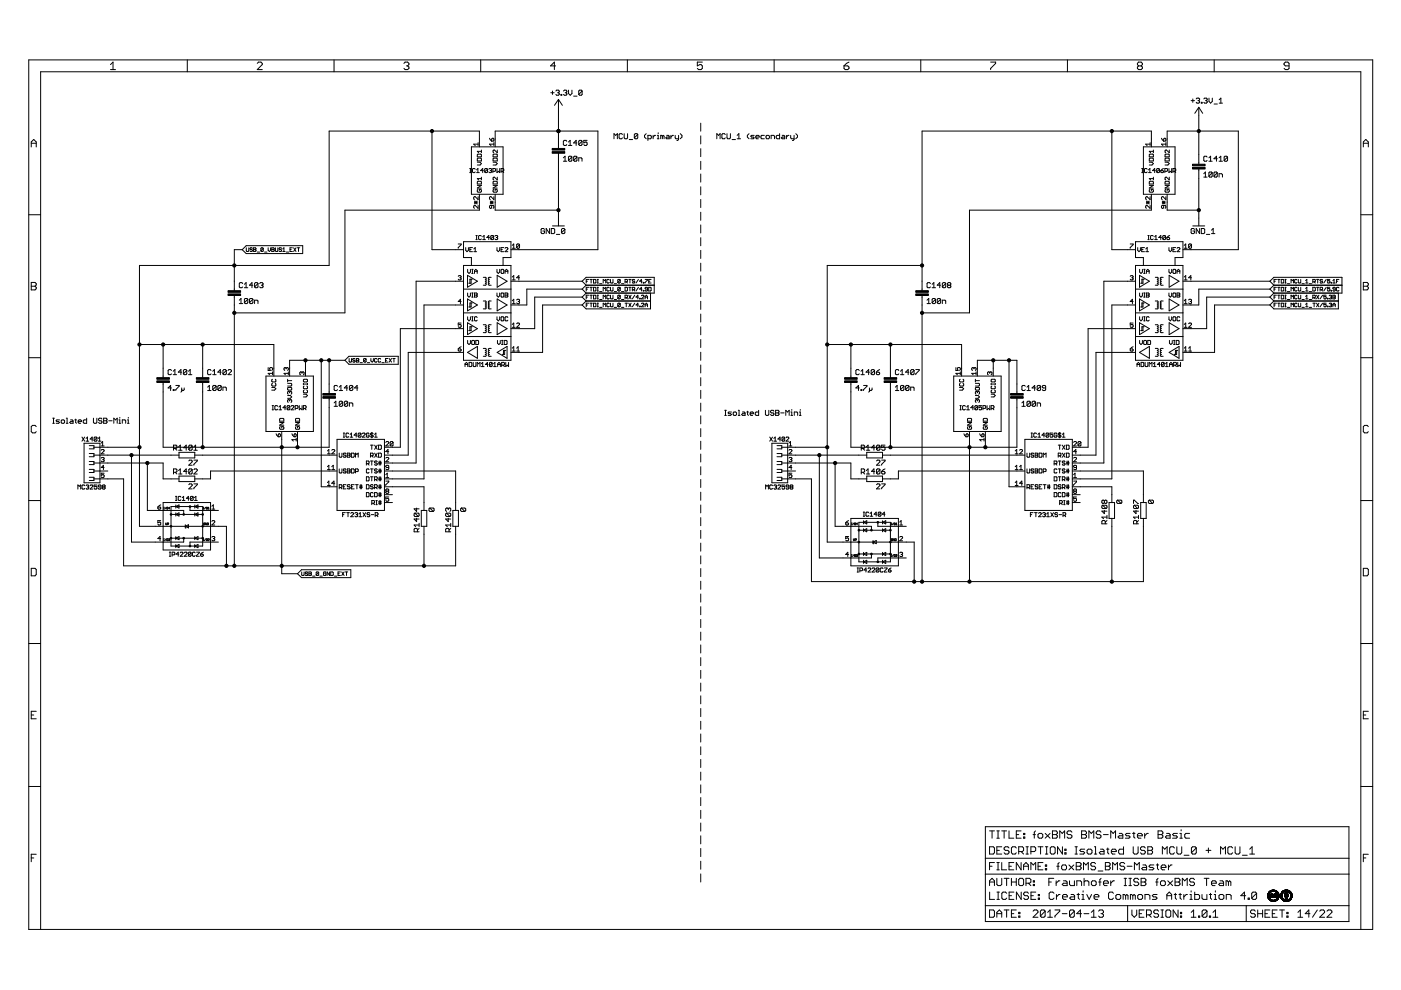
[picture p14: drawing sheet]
<svg xmlns="http://www.w3.org/2000/svg" width="297mm" height="210mm" viewBox="0 0 297 210" stroke-linecap="round" stroke-linejoin="round" font-family="sans-serif">
<g fill="none" stroke="#000" stroke-width=".21">
<path d="M6.1 12.7h284.9v184.4h-284.9zM23.4 13.7l.6-.5v1.6M23.4 14.8h1.1M39.7 12.7v2.5M54.5 13.4l.3-.2h.5l.3 .2v.3l-1.1 1.1h1.1M70.8 12.7v2.5M85.6 13.4l.3-.2h.5l.3 .2v.3l-.3 .3M86.2 14h.2M86.4 14l.3 .2v.3l-.3 .3h-.5l-.3-.3M101.9 12.7v2.5M116.8 19.7h.7M117.1 19.3v.7"/>
<path d="M117.8 14h-1.1l.8-.8v1.6M117.9 19.3l.1-.2h.4l.2 .2-.2 .4M118.2 19.7h.2M118.4 19.7l.2 .1-.2 .4h-.4l-.1-.2M119.5 19.3l.2-.2h.3l.2 .2-.2 .4M119.8 19.7h.2M120 19.7l.2 .1-.2 .4-.5-.2M120.5 19.1v.7l.4 .4 .4-.4v-.7M123.4 19.3l-.1-.2h-.4l-.2 .2v.7M123.4 19.3v.7l-.1 .2-.6-.2M123.4 19.3l-.7 .7M133 12.7v2.5"/>
<path d="M148.9 13.2h-1.1v.8l.6-.3h.2l.3 .3v.5l-.3 .3h-.5l-.3-.3M164.1 12.7v2.5M178.9 14h.8l.3 .2v.3l-.3 .3h-.5l-.3-.3zM180 13.2l-1.1 .8M195.2 12.7v2.5M210 13.2h1.1v.2l-1.1 1.1v.3M226.3 12.7v2.5M241.4 14l-.2-.3v-.3l.2-.2h.5l.3 .2v.3l-.3 .3M241.4 14l-.2 .2v.3l.2 .3h.5l.3-.3v-.3l-.3-.2M241.4 14h.5M257.4 12.7v2.5M273.3 14h-.8l-.3-.3v-.3l.3-.2h.5l.3 .2v1.1l-.3 .3h-.5l-.3-.3"/>
<path d="M6.6 31.2v-1.1l.6-.5 .5 .5v1.1M6.6 30.4h1.1M91.6 27.8v25.1h6.7M99.6 36.6h.3M99.6 35.7h.3M99.7 35.7v.9M99.9 31.1h6.8v10.1h-6.8zM100.8 35.9l-.2-.2-.4 .2v.5l.1 .2 .5-.2M101 36l.3-.3v.9M101 36.6h.6M101.2 32.8l.7-.1 .2 .1v.5h-.9zM101.2 34.4h.6l.3 .3-.3 .3h-.6"/>
<path d="M101.2 39.3h.9l-.9 .6h.9M101.3 33.5h.6l.2 .2v.4h-.9v-.4zM101.3 38.4h.6l.2 .2v.4h-.9v-.4zM101.4 30.2v.7M101.4 30.6h-1l.4 .3M101.6 31.1v-3.3h-31.8v28.5h-40.2v55.3h18.4v8.4M102.1 31.8v.6M102.1 37.6v.5M102.1 32.1h-.9l.3 .3M102.1 37.9h-.9l.3 .2M102.5 36.2h-.6l.4-.5v.9M103.4 35.9l-.5-.2-.1 .2v.5"/>
<path d="M103.4 35.9v.5l-.2 .2-.4-.2M103.4 35.9l-.6 .5M103.6 35.9l.5-.2 .1 .2-.1 .3M103.8 29.3l.4 .6M103.9 36.2h.2M104.1 36.2l.1 .1-.1 .3-.5-.2M104.4 29.3l.3 .2-.1 .4h-.4zM104.5 36.3h.4l.2-.1-.2-.5h-.4v.9M104.5 38.6l.2-.2h.6l.1 .2v.4h-.9zM104.5 32.8l.8-.1 .1 .1v.5h-.9zM104.5 33.7l.2-.2h.6l.1 .2v.4h-.9zM104.5 34.4h.6l.3 .3-.3 .3h-.6"/>
<path d="M104.5 39.3h.9l-.9 .6h.9M104.7 30.2v.7M104.7 30.6h-.9l.3 .3M105 31.1v-3.3h21.8v25.1h-18.5M105.4 35.7v.9l.2-.3 .3 .3v-.9M105.4 37.6v.5l-.6-.5-.3 .1 .2 .4M105.4 31.8v.6l-.6-.6-.3 .2 .2 .4M106.2 36.3h.5l.1-.1-.1-.5h-.5v.9M106.5 36.3l.3 .3M118.4 21.1l.8 1.2M118.4 21.1l-.8 1.2M118.4 21.1v10.4"/>
<path d="M118.4 32.5v15.4M118.9 20h.2v.2h-.2zM119.4 33.5l.4-.4v1.1M119.4 34.2h.8M120.2 30l-.2-.2h-.4l-.2 .2v.6l.2 .2h.4l.2-.2M120.5 30.8h.7M120.5 30.1l.4-.3v1M121.2 33.3l-.1-.2-.6 .2v.7M121.2 33.3v.7l-.1 .2-.6-.2M121.2 33.3l-.7 .7M121.6 20.4h.7M122.3 33.3v.7l-.1 .2h-.4l-.2-.2"/>
<path d="M122.3 33.3l-.1-.2h-.4l-.2 .2v.7M122.3 33.3l-.7 .7M122.3 30.3h-.7l.6-.5v1M122.7 34.2v-.7h.5l.2 .2v.5M123.4 30l-.2-.2h-.3l-.2 .2v.6M123.4 30v.6l-.2 .2h-.3l-.2-.2M123.4 30l-.7 .6M124.5 29.8h-.7v.5l.3-.2 .4 .2-.2 .5h-.3l-.2-.2M130.2 29.4v-1.1l.3 .4 .4-.4v1.1M132 28.5l-.2-.2-.5 .2v.7l.1 .2h.4l.2-.2M132.3 28.3v.9l.2 .2h.4l.2-.2v-.9M133.4 29.6h.7"/>
<path d="M135.2 28.5v.7l-.2 .2h-.3l-.2-.2M135.2 28.5l-.2-.2-.5 .2v.7M135.2 28.5l-.7 .7M137 28.3l-.3 .4v.4l.3 .3M137.4 29.4h.5l.2-.5-.2-.2h-.5v1.1M138.5 28.7v.7M139 28.7h-.2l-.3 .4M139.4 29.4h.3M139.4 28.7h.2v.7M139.6 28.2v.1M140.4 28.9l-.3-.2v.7M140.4 28.9v.5"/>
<path d="M140.4 28.9l.2-.2 .2 .2v.5M141.4 28.7l.5 .2v.5h-.5l-.2-.2 .2-.1h.5M142.2 28.7v.7M142.8 28.7l-.6 .4M143.2 28.7v.5l.1 .2h.6M143.9 28.7v.9l-.4 .2M144.2 28.3l.4 .4v.4l-.4 .3M148.6 26.1v1.7M148.6 28.8v1.7M148.6 31.5v1.7M148.6 34.2v1.7M148.6 36.9v1.7"/>
<path d="M148.6 39.6v1.7M152 29.4v-1.1l.3 .4 .4-.4v1.1M153.8 28.5l-.2-.2h-.4l-.1 .2v.7l.1 .2h.4l.2-.2M154.1 28.3v.9l.2 .2h.4l.2-.2v-.9M155.2 29.6h.7M156.3 29.4h.7M156.3 28.7l.4-.4v1.1M158.8 28.3l-.3 .4v.4l.3 .3M159.9 28.7h-.6l-.1 .2 .1 .2 .6 .1-.2 .2h-.5M160.3 29.1h.7l-.2-.4h-.4l-.1 .2 .1 .5h.4M162.1 28.7h-.6l-.2 .2 .2 .5h.6M162.4 28.9l.2-.2h.3l.2 .2v.3l-.2 .2h-.3z"/>
<path d="M163.5 29.4v-.7h.5l.2 .2v.5M165.3 28.3v1.1h-.5l-.2-.2v-.3l.2-.2h.5M165.8 28.7h.4l.2 .2v.5h-.6l-.1-.2 .1-.1h.6M166.7 28.7v.7M167.3 28.7l-.6 .4M167.6 28.7v.5l.2 .2h.6M168.4 28.7v.9l-.4 .2M168.7 28.3l.4 .4v.4l-.4 .3M235.7 27.8v25.1h5M242.1 36.6h.3M242.1 35.7h.3M242.2 35.7v.9"/>
<path d="M242.4 31.1h6.7v10.1h-6.7zM243.2 35.9l-.1-.2-.4 .2 .1 .7 .4-.2M243.5 36.6h.6M243.5 36l.3-.3v.9M243.7 32.8l.7-.1 .1 .1v.5h-.8zM243.7 33.7l.1-.2h.6l.1 .2v.4h-.8zM243.7 38.6l.1-.2h.6l.1 .2v.4h-.8zM243.7 34.4h.5l.3 .3-.3 .3h-.5M243.7 39.3h.8l-.8 .6h.8M243.8 30.6h-.9l.3 .3M243.8 30.2v.7M244.1 31.1v-3.3h-48.6v33.8"/>
<path d="M244.5 31.8v.6M244.5 37.6v.5M244.5 32.1h-.8l.3 .3M244.5 37.9h-.8l.3 .2M245 36.2h-.6l.4-.5v.9M245.8 35.9v.5l-.1 .2-.5-.2M245.8 35.9l-.4-.2-.2 .2v.5M245.8 35.9l-.6 .5M246.1 36.2h.4l.2 .2-.4 .2zM246.3 29.3l.4 .6M246.7 35.7l-.6 .5M246.9 29.3l.3 .2-.2 .4h-.3z"/>
<path d="M247 36.3h.4l.1-.1-.1-.5h-.4v.9M247 32.8l.8-.1 .1 .1v.5h-.9zM247 33.7l.2-.2h.6l.1 .2v.4h-.9zM247 38.6l.2-.2h.6l.1 .2v.4h-.9zM247 34.4h.6l.3 .3-.3 .3h-.6M247 39.3h.9l-.9 .6h.9M247.2 30.6h-.9l.3 .3M247.2 30.2v.7M247.5 31.1v-3.3h15.1v25.1h-11.8M247.8 35.7v.9l.3-.3 .3 .3v-.9M247.9 37.6v.5l-.6-.5-.3 .1 .2 .4M247.9 31.8v.6l-.6-.6-.3 .2 .2 .4"/>
<path d="M248.7 36.3h.4l.2-.4-.2-.2h-.4v.9M249 36.3l.3 .3M252.5 21.3h.8M252.9 21v.7M253.6 21l.2-.2h.3l.2 .2-.2 .3M254 21.3h.1M254.1 21.3l.2 .2-.2 .4h-.3l-.2-.2M254.2 22.8l.8 1.2M254.2 22.8l-.9 1.2M254.2 22.8v12M254.2 35.8v12.1M254.7 21.7h.2v.2h-.2z"/>
<path d="M255.2 21l.6-.2 .1 .2-.1 .3M255.2 36.8l.4-.3v1M255.2 37.5h.7M255.6 21.3h.2M255.8 21.3l.1 .2-.1 .4-.6-.2M255.9 33.3l-.1-.2h-.4l-.2 .2v.7l.2 .2h.4l.1-.2M256.3 34.2h.7M256.3 33.5l.4-.4v1.1M256.3 20.8v.7l.4 .4 .3-.4v-.7M257 36.6l-.2-.1h-.3l-.2 .1v.8M257 36.6v.8l-.2 .1h-.3l-.2-.1M257 36.6l-.7 .8"/>
<path d="M257.4 22.1h.7M258.1 36.6v.8l-.2 .1h-.3l-.2-.1M258.1 36.6l-.2-.1h-.3l-.2 .1v.8M258.1 36.6l-.7 .8M258.1 33.7h-.7l.5-.6v1.1M258.5 34.2h.7M258.5 33.5l.3-.4v1.1M258.5 37.5v-.7h.5l.2 .2v.5M258.5 21.9h.7M258.5 21.1l.3-.3v1.1M260.3 33.3v.7l-.2 .2h-.4l-.2-.2M260.3 33.3l-.2-.2h-.4l-.2 .2v.7"/>
<path d="M260.3 33.3l-.8 .7M289.1 30.4h1M289.1 31.2v-1.1l.5-.5 .5 .5v1.1M6.1 45.5h2.5M6.6 59.9h.8l.3 .3v.2l-.3 .3 .3 .2v.3l-.3 .3h-.8zM51.4 52.9h-1.7v8.7M52.2 52.1h12v1.7h-12l-.8-.9zM52.2 52.5l.1 .8 .4-.1v-.7M53.5 52.7l-.1-.2-.4 .2 .5 .5-.1 .1-.4-.1M53.8 52.5l.5 .2-.2 .6h-.3zM53.8 52.9h.3M54.5 53.4h.6"/>
<path d="M55.8 52.7v.5l-.1 .1-.4-.1M55.8 52.7l-.1-.2-.4 .2v.5M55.8 52.7l-.5 .5M56.1 53.4h.5M56.9 52.5v.6l.2 .2 .3-.2v-.6M57.6 52.5l.5 .2-.1 .6h-.4zM57.6 52.9h.4M58.4 52.5l.1 .8 .4-.1v-.7M59.7 52.7l-.4-.2-.1 .3 .4 .1 .1 .3-.1 .1-.4-.1M59.9 52.8l.3-.3v.8M59.9 53.3h.6M60.7 53.4h.5"/>
<path d="M61.5 52.9h.2M62 52.5h-.5v.8h.5M62.3 52.5l.5 .8M62.8 52.5l-.5 .8M63 52.5h.5M63.3 52.5v.8M97.2 51.7h.6l-.6 .9M97.2 58.6l.4-.2 .2 .2-.2 .3M97.5 58.9h.1M97.6 58.9l.2 .2-.2 .3-.4-.2M98.3 59.6h-10.1v38.6h-6.7M98.3 56.3h10v20.1h-10z"/>
<path d="M98.7 52.5v.6l.3 .3 .3-.3v-.6M99.1 58.4l2.1 1.2-2.1 1.3zM99.1 57.1v.6l.3 .3 .3-.3v-.6M99.6 52.9h.3M99.9 59.2v.8h-.5M99.9 56.3v-1.7h-1.6v-3.4h10v3.4h-1.6v1.7M100 58h.3M100 57.1h.3M100.1 59.2h-.5v.8M100.2 57.1v.9M100.2 52.5h-.6v.9h.6M100.5 53.4h.5"/>
<path d="M100.5 52.8l.3-.3v.9M100.6 42.6l.6 .6M100.6 42.9h.6M100.6 58v-.6l.3-.3 .3 .3v.6M100.6 57.5h.6M100.9 42.6v.6M100.9 50.8h.3M100.9 49.9h.3M101 49.9v.9M101.2 42.6l-.6 .6M101.3 40.2l-.1 .1 .1 .4h.6l.2-.1-.2-.4h-.3v.2M101.4 43.6v.6l-.8-.6-.2 .1 .2 .5"/>
<path d="M101.4 41.7v.6l-.8-.6-.2 .1 .2 .5M101.6 41.2v3.4h-28.5v21.7h-23.4M102 50.1l-.1-.2-.4 .2v.6l.1 .1 .4-.1M102.3 50.8h.6M102.3 50.2l.3-.3v.9M102.5 58.8h.5l.1 .2-.2 .2 .2 .2-.2 .2 .2 .1v.2l-.2 .1 .2 .2v.2l-.6 .1M103.8 50.4h-.6l.4-.5v.9M103.9 42.9h.7M103.9 42.6l.7 .6M104.1 58.8h-.5l-.1 .2 .2 .2-.2 .2 .2 .2-.2 .1v.2l.2 .1-.2 .2v.2l.6 .1M104.2 43.6l-.1 .6-.3-.2 .1-.4h.7l.1 .1-.1 .5M104.2 42.6v.6"/>
<path d="M104.6 42.6l-.7 .6M104.6 50.1v.6l-.1 .1-.4-.1M104.6 50.1l-.4-.2-.1 .2v.6M104.6 50.1l-.5 .6M104.7 40.2l-.2 .1 .2 .4h.6l.1-.1-.1-.4h-.3v.2M104.7 41.7v.6l-.6-.6-.3 .1v.4l.1 .1M104.9 50.1l.5-.2 .1 .2-.1 .3M105 41.2v3.4h13.4M105.2 50.4h.2M105.4 50.4l.1 .1-.1 .3-.5-.1M105.4 52.5v.6l.2 .3 .3-.3v-.6M105.4 57.1v.6l.2 .3 .3-.3v-.6"/>
<path d="M105.4 58.4l2.1 1.2-2.1 1.3zM106.2 52.9h.3M106.4 57.1l.4 .2v.5l-.1 .2-.5-.2zM106.8 52.5h-.6v.9h.6M107.1 58v-.6l.3-.3 .3 .3v.6M107.1 52.6l.1-.1 .5 .1-.6 .8h.6M107.1 57.5h.6M108.3 59.6h15.1M108.6 52l.3-.3v.9M108.6 58.7l.3-.3v1M108.6 52.6h.6M108.6 59.4h.6"/>
<path d="M110.2 51.9l-.2-.2-.5 .2v.6M110.2 51.9v.6l-.2 .1-.5-.1M110.2 51.9l-.7 .6M110.2 58.9h-.7l.5-.5v1M115.4 48.6l-.1-.1h-.4l-.2 .1v.7l.2 .2h.4l.1-.2v-.3h-.3M116.5 48.5v1l-.7-1v1M116.9 48.5h.5l.2 .1v.7l-.2 .2h-.5zM117.1 47.9h2.6M118 49.7h.7M119.8 48.6l-.2-.1h-.4l-.2 .1v.7M119.8 48.6v.7l-.2 .2h-.4l-.2-.2M119.8 48.6l-.8 .7"/>
<path d="M123.4 59.6l.9 .9M123.4 59.6l.9-.8h14.4v3.3h-14.4M124.3 59.6h.2M124.8 59.2h-.5v.8M125.1 59.2h.5M125.3 59.2v.8M125.8 59.2l.5 .2-.1 .6h-.4zM126.6 59.2h.3M126.7 59.2v.8M129.2 59.4l-.1-.2-.4 .2 .1 .6 .4-.1M129.4 59.2l.2 .8 .4-.1v-.7M131.5 59.4l-.4-.2-.1 .7"/>
<path d="M131.5 59.4v.5l-.1 .1-.4-.1M131.5 59.4l-.5 .5M132.5 59.8l.5-.2-.1-.4h-.4v.8M132.8 59.8l.2 .2M133.3 59.2h.5M133.6 59.2v.8M134.6 59.4l-.4-.2-.1 .3 .4 .1 .1 .3-.1 .1-.4-.1M135.4 59.2l-.5 .8M136.1 59.6h-.5l.4-.4v.8M136.4 59.9l.1 .1zM136.8 59.2h.5l-.5 .8M137.5 59.6h.3"/>
<path d="M138 59.2h-.5v.8h.5M148.6 42.3v1.7M148.6 45v1.7M148.6 47.7v1.7M148.6 50.4v1.7M148.6 53.1v1.7M148.6 55.8v1.7M148.6 58.5v1.7M195.5 56.3h-20.1v58.6h18.4v8.4M239.6 51.7h.6l-.6 .9M239.6 58.6l.5-.2 .1 .2-.1 .3M239.9 58.9h.2"/>
<path d="M240.1 58.9l.1 .2-.1 .3-.5-.2M240.7 59.6h-6.7v38.6h-6.6M240.7 56.3h10.1v20.1h-10.1zM241.2 52.5v.6l.3 .3 .3-.3v-.6M241.6 58.4l2.1 1.2-2.1 1.3zM241.6 57.1v.6l.3 .3 .3-.3v-.6M242.1 52.9h.3M242.3 59.2v.8h-.4M242.4 56.3v-1.7h-1.7v-3.4h10.1v3.4h-1.7v1.7M242.5 58h.3M242.5 57.1h.3M242.6 59.2h-.5v.8"/>
<path d="M242.6 57.1v.9M242.7 52.5h-.6v.9h.6M242.9 53.4h.6M242.9 52.8l.3-.3v.9M243.1 58v-.6l.3-.3 .2 .3v.6M243.1 42.9h.6M243.1 42.6l.6 .6M243.1 57.5h.5M243.4 42.6v.6M243.4 50.8h.2M243.4 49.9h.2M243.5 49.9v.9"/>
<path d="M243.7 42.6l-.6 .6M243.8 40.2l-.1 .1 .1 .4h.6l.1-.1-.1-.4h-.3v.2M243.8 43.6v.6l-.7-.6-.2 .1 .2 .5M243.8 41.7v.6l-.7-.6-.2 .1 .2 .5M244.1 41.2v3.4h-38.6v21.7h-10M244.5 50.1l-.1-.2-.5 .2v.6l.2 .1 .4-.1M244.8 50.8h.6M244.8 50.2l.3-.3v.9M244.9 58.8h.6l.1 .2-.2 .2 .2 .2-.2 .2 .2 .1v.2l-.2 .1 .2 .2v.2l-.7 .1M246.3 50.4h-.6l.4-.5v.9M246.4 42.9h.6M246.4 42.6l.6 .6"/>
<path d="M246.6 58.8h-.5l-.1 .2 .2 .2-.2 .2 .2 .2-.2 .1v.2l.2 .1-.2 .2v.2l.6 .1M246.7 43.6l-.1 .6-.3-.2 .1-.4h.6l.2 .1-.2 .5M246.7 42.6v.6M247 42.6l-.6 .6M247.1 50.1v.6l-.1 .1-.5-.1M247.1 50.1l-.4-.2-.2 .2v.6M247.1 50.1l-.6 .6M247.2 40.2l-.2 .1 .2 .4h.6l.1-.1-.1-.4h-.3v.2M247.2 41.7v.6l-.6-.6-.3 .1v.4l.1 .1M247.4 50.4h.4l.2 .3-.5 .1zM247.5 41.2v3.4h6.7M247.8 52.5v.6l.3 .3 .3-.3v-.6"/>
<path d="M247.8 57.1v.6l.3 .3 .3-.3v-.6M247.9 58.4l2.1 1.2-2.1 1.3zM248 49.9l-.6 .5M248.7 52.9h.3M248.8 57.1l.5 .2v.5l-.2 .2-.4-.2v-.5zM249.3 52.5h-.6v.9h.6M249.6 52.6l.1-.1 .4 .1-.5 .8h.5M249.6 57.5h.5M249.6 58v-.6l.3-.3 .2 .3v.6M250.8 59.6h18.4M251.1 52.6h.6M251.1 59.4h.6"/>
<path d="M251.1 52l.3-.3v.9M251.1 58.7l.3-.3v1M252.6 51.9l-.4-.2-.2 .2v.6M252.6 51.9v.6l-.1 .1-.5-.1M252.6 58.9h-.6l.5-.5v1M252.6 51.9l-.6 .6M252.9 47.9h2.5M253.3 48.6l-.2-.1h-.4l-.2 .1v.7l.2 .2h.4l.2-.2v-.3h-.4M254.3 48.5v1l-.7-1v1M254.7 48.5h.5l.2 .1v.7l-.2 .2h-.5zM255.8 49.7h.7M256.9 49.5h.7"/>
<path d="M256.9 48.8l.3-.3v1M269.2 59.6l.9-.8h14.4v3.3h-14.4M269.2 59.6l.9 .9M270.1 59.6h.3M270.6 59.2h-.5v.8M270.9 59.2h.5M271.1 59.2v.8M271.7 59.2l.5 .2-.1 .6h-.4zM272.4 59.2h.3M272.6 59.2v.8M275 59.4l-.1-.2-.4 .2v.5l.1 .1 .4-.1M275.3 59.2l.1 .8 .4-.1v-.7"/>
<path d="M276.8 59.5l.3-.3v.8M278.3 59.8h.4l.2-.4-.6-.2v.8M278.6 59.8l.3 .2M279.1 59.2h.5M279.4 59.2v.8M280.4 59.4l-.1-.2-.4 .2 .1 .2 .4 .2-.1 .2-.4-.1M281.2 59.2l-.5 .8M282 59.2h-.6v.4l.3-.1 .3 .1-.2 .4-.4-.1M282.2 59.9l.1 .1zM282.6 59.5l.3-.3v.8M283.4 59.6h.2M283.9 59.2h-.5v.8"/>
<path d="M288.5 45.5h2.5M289.1 59.9h.8l.2 .3v.2l-.2 .3 .2 .2v.3l-.2 .3h-.8zM6.1 75.8h2.5M6.6 60.7h.8M29.6 73h28.5v6.7M34.6 73v7.1M36.4 78.5l-.2-.1h-.4l-.2 .1v.8l.2 .1 .6-.1M36.7 79.4h.7M36.7 78.7l.4-.3v1M38.5 78.9h-.7l.6-.5v1M39.6 78.5l-.2-.1h-.3l-.2 .1v.8M39.6 78.5v.8l-.2 .1-.5-.1"/>
<path d="M39.6 78.5l-.7 .8M40 79.4h.7M40 78.7l.3-.3v1M43 73v7.1M44.7 78.5l-.1-.1h-.4l-.2 .1v.8l.2 .1 .5-.1M45.1 79.4h.7M45.1 78.7l.4-.3v1M46.9 78.9h-.7l.5-.5v1M48 78.5l-.2-.1h-.3l-.2 .1v.8M48 78.5v.8l-.2 .1-.5-.1M48 78.5l-.7 .8M48.3 78.5l.2-.1h.4l.2 .1v.2l-.8 .7h.8"/>
<path d="M49.7 62.7v57.3M50.7 63.6l.4-.3v1.1M50.7 64.4h.8M51.5 60.1l-.2-.2h-.4l-.2 .2v.7l.2 .2 .6-.2M51.8 61h.7M51.8 60.3l.4-.4v1.1M52.5 63.5v.7l-.2 .2h-.3l-.2-.2M52.5 63.5l-.5-.2-.2 .2v.7M52.5 63.5l-.7 .7M53.6 63.5v.7l-.2 .2h-.3l-.2-.2M53.6 63.5l-.5-.2-.2 .2v.7M53.6 63.5l-.7 .7"/>
<path d="M53.6 60.5h-.7l.5-.6v1.1M54 64.4v-.8h.5l.2 .2v.6M54.7 60.1l-.2-.2h-.4l-.1 .2v.7M54.7 60.1v.7l-.2 .2h-.4l-.1-.2M54.7 60.1l-.7 .7M55.1 60.1l.1-.2h.4l.2 .2-.2 .4M55.4 60.5h.2M55.6 60.5l.2 .1-.2 .4h-.4l-.1-.2M56.4 79.7h10v11.8h-10zM56.9 77.9v.6h.4l-.1-.3 .1-.3 .5 .2-.2 .4M57.8 79.2h-.9l.3 .3M57.8 78.8v.7"/>
<path d="M60.7 78.1l.1-.2 .3 .2-.1 .4M60.7 78.1l-.2-.2-.3 .2 .2 .4M60.7 78.1v.1M61.1 79.2h-.9l.3 .3M61.1 78.8v.7M64 79l-.1-.2-.3 .2 .1 .5M64 79l.2-.2 .3 .2-.2 .5M64 79v.2M64.8 76.4v3.3M68.1 76.4v26.8h3.4M69.8 76.4v7M73.1 76.4h-11.7v3.3"/>
<path d="M74 75.5h10.4v1.7h-10.4l-.9-.8zM74 76l.1 .8 .4-.2v-.6M75.3 76.1l-.1-.1-.4 .1 .1 .3 .4 .1-.1 .3-.4-.2M75.6 76l.5 .1-.2 .7h-.3zM75.6 76.4h.3M76.3 76.9h.5M77.6 76.1l-.1 .7-.4-.2M77.6 76.1l-.1-.1-.4 .1v.5M77.6 76.1l-.5 .5M77.9 76.9h.5M78.6 76v.5l.3 .3 .3-.3v-.5M79.9 76.1l-.1-.1-.4 .1 .1 .7 .4-.2"/>
<path d="M80.7 76.1l-.1-.1-.4 .1 .1 .7 .4-.2M81 76.9h.5M81.7 76.4h.3M82.3 76h-.6v.8h.6M82.5 76l.5 .8M83 76l-.5 .8M83.3 76h.5M83.5 76v.8M97.2 74h.4l.2 .3-.5 .1-.1-.1zM97.8 68.5h-.6v.4l.3-.1 .3 .1-.2 .5-.4-.1M97.8 63.9h-.6l.4-.4v.9M97.8 73.5l-.6 .5"/>
<path d="M98.3 64.7h-8.4v36.8h-8.4M98.3 61.3h10M98.3 74.7h-11.7v21.8h-5.1M98.3 69.7h-13.4v25.1h-3.4M98.3 66.3h10M98.3 71.4h10M98.6 77.7v-.6l.3-.3 .3 .3v.6M98.6 77.3h.6M99.1 63.4l2.1 1.3-2.1 1.2zM99.1 68.4l2.1 1.3-2.1 1.3zM99.1 74.7l2.1-1.3v2.6zM99.1 62.1v.6l.3 .3 .3-.3v-.6"/>
<path d="M99.1 67.2v.5l.3 .3 .3-.3v-.5M99.1 72.2v.6l.3 .2 .3-.2v-.6M99.5 76.8h.4l.1 .2v.6l-.1 .1h-.4zM99.9 64.2v.9h-.5M99.9 69.3v.8h-.5M100 62.1h.3M100 63h.3M100 68h.3M100 67.2h.3M100.1 64.2h-.5v.9M100.1 69.3h-.5v.8M100.2 72.2l.4 .1v.6l-.1 .1-.5-.1v-.6z"/>
<path d="M100.2 62.1v.9M100.2 67.2v.8M100.3 76.8l.2 .9 .4-.1v-.8M100.6 62.1h.4l.2 .2-.2 .3 .2 .3-.2 .1h-.4zM100.6 62.6h.4M100.9 72.2h.4l.2 .1v.6l-.2 .1h-.4zM101.2 77.7v-.9l.3 .3 .3-.3v.9M101.2 67.3l-.2-.1-.4 .1 .1 .7 .5-.1M102 77.7h.6M102 77.1l.3-.3v.9M102.5 63.8h.4l.2 .2-.2 .2 .2 .3-.2 .2 .2 .1v.2l-.2 .1 .2 .3-.6 .1M102.5 73.9h.4l.2 .2-.2 .2 .2 .2-.2 .2 .2 .1v.2l-.2 .1 .2 .3-.6 .1"/>
<path d="M102.5 68.9h.5l.1 .2-.2 .2 .2 .2-.2 .2 .2 .1v.2l-.2 .1 .2 .1v.2l-.6 .1M103.5 77.3h-.6l.5-.5v.9M104.1 63.8h-.4l-.2 .2 .2 .2-.2 .3 .2 .2-.2 .1v.2l.2 .1-.2 .3 .6 .1M104.1 73.9h-.4l-.2 .2 .2 .2-.2 .2 .2 .2-.2 .1v.2l.2 .1-.2 .3 .6 .1M104.1 68.9h-.5l-.1 .2 .2 .2-.2 .2 .2 .2-.2 .1v.2l.2 .1-.2 .1v.2l.6 .1M104.4 77v.6l-.2 .1-.4-.1M104.4 77l-.2-.2-.4 .2v.6M104.4 77l-.6 .6M104.6 77.7h.6M104.6 77.1l.3-.3v.9M105.4 62.1v.6l.2 .3 .3-.3v-.6M105.4 67.2v.5l.2 .3 .3-.3v-.5"/>
<path d="M105.4 74.7l2.1-1.3v2.6zM105.4 63.4l2.1 1.3-2.1 1.2zM105.4 68.4l2.1 1.3-2.1 1.3zM105.5 72.2v.6l.3 .2 .3-.2v-.6M105.5 77.3h.6M105.5 77.7v-.6l.3-.3 .3 .3v.6M106.3 73h.3M106.3 72.2h.3M106.4 77.4h.4l.2-.4-.2-.2h-.4v.9M106.4 62.1l.4 .2v.6l-.1 .1-.5-.1zM106.4 67.2l.4 .1v.6l-.1 .1-.5-.1zM106.5 72.2v.8"/>
<path d="M106.7 77.4l.3 .3M106.9 72.2h.5l.1 .1v.6l-.1 .1h-.5zM107 74.3v.8h-.5M107.1 62.1h.4l.2 .2-.2 .3 .2 .3-.2 .1h-.4zM107.1 62.6h.4M107.2 76.8v.9l.3-.3 .3 .3v-.9M107.3 74.3h-.6v.8M107.7 67.3l-.2-.1-.4 .1v.6l.1 .1 .5-.1M108.6 73.8l.3-.3v.9M108.6 63.8l.3-.3v.9M108.6 68.8l.3-.3v.9M108.6 69.4h.6"/>
<path d="M108.6 74.4h.6M108.6 64.4h.6M109.5 63.6l.5-.1 .2 .1-.2 .3M109.5 68.6l.2-.1 .5 .1-.7 .8h.7M109.5 74.4h.7M109.5 73.8l.4-.3v.9M109.9 63.9h.1M110 63.9l.2 .2-.2 .3h-.3l-.2-.2M123.4 61.3l.9 .8M123.4 61.3h-11.7v3.4h-3.4M123.4 64.7h-8.4v10h-6.7M123.4 63l.9 .8"/>
<path d="M123.4 63h-10v6.7h-5.1M124.3 60.5h14.4M124.3 63.8l-.9 .9M124.3 63.8h13.6M124.3 62.1l-.9 .9M124.3 60.5l-.9 .8M124.3 64.7h.2M124.3 63h.2M124.3 61.3h.2M124.8 60.9h-.5v.8M124.8 62.6h-.5v.8M124.8 64.3h-.5v.7"/>
<path d="M125.1 64.3h.5M125.1 62.6h.5M125.1 60.9h.5M125.3 60.9v.8M125.3 62.6v.8M125.3 64.3v.7M125.8 60.9l.5 .1-.1 .7h-.4zM125.8 64.3l.5 .1-.1 .6h-.4zM125.8 62.6l.5 .1-.1 .7h-.4zM126.6 64.3h.3M126.6 65h.3M126.6 62.6h.3"/>
<path d="M126.6 63.4h.3M126.6 60.9h.3M126.6 61.7h.3M126.6 60h.3M126.7 60.9v.8M126.7 62.6v.8M126.7 64.3v.7M127.1 65.2h.5M127.1 63.5h.5M127.1 61.8h.5M127.1 60.2h.5M127.9 63.4v-.8l.3 .3 .2-.3v.8"/>
<path d="M127.9 60v-.8l.3 .3 .2-.3v.8M127.9 61.7v-.8l.3 .3 .2-.3v.8M127.9 65v-.7l.3 .2 .2-.2v.7M129.2 64.4l-.1-.1-.4 .1v.5l.1 .1 .4-.1M129.2 62.7l-.1-.1-.4 .1v.5l.1 .2 .4-.2M129.2 61l-.1-.1-.4 .1v.6l.1 .1 .4-.1M129.4 64.3l.2 .7 .4-.1v-.6M129.4 60.9l.2 .8 .4-.1v-.7M129.4 62.6l.2 .8 .4-.2v-.6M130.2 65.2h.5M130.2 63.5h.5M130.2 61.8h.5"/>
<path d="M130.2 60.2h.5M131.5 62.7v.5l-.1 .2-.4-.2M131.5 64.4l-.4-.1-.1 .6M131.5 64.4v.5l-.1 .1-.4-.1M131.5 61l-.1-.1-.4 .1v.6M131.5 62.7l-.1-.1-.4 .1v.5M131.5 61v.6l-.1 .1-.4-.1M131.5 64.4l-.5 .5M131.5 62.7l-.5 .5M131.5 61l-.5 .6M131.8 65.2h.5M131.8 63.5h.5"/>
<path d="M131.8 61.8h.5M131.8 60.2h.5M132.5 64.3h.5M132.5 63.1l.5-.1-.1-.4h-.4v.8M132.5 60.9l.5 .1-.1 .7h-.4zM132.8 64.3v.7M132.8 63.1l.2 .3M133.3 64.3l.5 .7M133.3 62.6l.5 .8M133.3 60.9h.5M133.6 60.9v.8M133.8 64.3l-.5 .7"/>
<path d="M133.8 62.6l-.5 .8M134.1 61.4h.4l.1-.4-.5-.1v.8M134.3 61.4l.3 .3M134.6 64.3l-.5 .7M134.6 62.6l-.5 .8M135.4 64.7h-.5l.3-.4v.7M135.4 63h-.5l.3-.4v.8M135.4 60.9l-.5 .8M135.6 64.9l.1 .1zM135.6 63.2l.1 .2zM136 64.4l.1-.1 .4 .1-.5 .6h.5M136 62.7l.1-.1 .4 .1-.5 .7h.5"/>
<path d="M136.1 61.3h-.5l.4-.4v.8M136.4 61.6l.1 .1zM136.8 65v-.5l.2-.2 .3 .2v.5M136.8 64.7h.5M136.8 63.4v-.5l.2-.3 .3 .3v.5M136.8 63h.5M137.3 61.3h-.4l-.1-.1 .1-.3 .4 .1v.6l-.1 .1-.4-.1M137.5 60.9l.5 .1-.1 .7h-.4zM137.9 62.1v3.4h-13.6l-.9-.8M148.6 61.2v1.7M148.6 63.9v1.7M148.6 66.6v1.7"/>
<path d="M148.6 69.3v1.7M148.6 72v1.7M148.6 74.7v1.7M148.6 77.4v1.7M175.4 73h28.5v6.7M180.4 73v7.1M182.2 78.5l-.2-.1h-.3l-.2 .1v.8l.2 .1h.3l.2-.1M182.5 79.4h.8M182.5 78.7l.4-.3v1M184.3 78.9h-.7l.6-.5v1M185.4 78.5l-.1-.1h-.4l-.2 .1v.8M185.4 78.5v.8l-.1 .1-.6-.1"/>
<path d="M185.4 78.5l-.7 .8M185.8 78.9h.5l.2 .4-.2 .1h-.3l-.2-.1zM186.5 78.4l-.7 .5M188.8 73v7.1M190.6 78.5l-.2-.1h-.4l-.2 .1v.8l.2 .1h.4l.2-.1M190.9 79.4h.7M190.9 78.7l.4-.3v1M192.7 78.9h-.7l.6-.5v1M193.8 78.5l-.2-.1h-.3l-.2 .1v.8M193.8 78.5v.8l-.2 .1-.5-.1M193.8 78.5l-.7 .8M194.2 78.4h.7l-.7 1"/>
<path d="M195.5 62.7v60.6M196.6 64.4h.7M196.6 63.6l.3-.3v1.1M197.3 60.1l-.2-.2h-.4l-.1 .2v.7l.1 .2 .6-.2M197.6 61h.8M197.6 60.3l.4-.4v1.1M198.4 63.5v.7l-.2 .2h-.4l-.2-.2M198.4 63.5l-.2-.2-.6 .2v.7M198.4 63.5l-.8 .7M199.4 63.5v.7l-.2 .2h-.3l-.2-.2M199.4 63.5l-.2-.2-.5 .2v.7M199.4 63.5l-.7 .7"/>
<path d="M199.4 60.5h-.7l.5-.6v1.1M199.8 64.4v-.8h.5l.2 .2v.6M200.5 60.1l-.2-.2h-.3l-.2 .2v.7M200.5 60.1v.7l-.2 .2-.5-.2M200.5 60.1l-.7 .7M201.1 60.5l-.2-.2 .2-.4h.3l.2 .2-.2 .4M201.1 60.5l-.2 .1 .2 .4h.3l.2-.2-.2-.3M201.1 60.5h.3M202.2 79.7h10.1v11.8h-10.1zM202.7 77.9v.6h.4l-.1-.4 .5-.2 .1 .2-.1 .4M203.6 79.2h-.9l.3 .3M203.6 78.8v.7"/>
<path d="M206.5 78.1l-.2-.2-.3 .2 .2 .4M206.5 78.1l.2-.2 .2 .2-.1 .4M206.5 78.1v.1M206.9 79.2h-.9l.3 .3M206.9 78.8v.7M207.2 79.7v-3.3h8.4v7M209.8 79l-.1-.2-.3 .2 .1 .5M209.8 79l.2-.2 .3 .2-.2 .5M209.8 79v.2M210.6 76.4v3.3M213.9 76.4v26.8h3.4M239.6 74h.5l.1 .3-.4 .1-.2-.1z"/>
<path d="M240.2 63.9h-.6l.5-.4v.9M240.2 68.5h-.6v.4l.5-.1 .1 .5-.1 .1-.5-.1M240.2 73.5l-.6 .5M240.7 64.7h-5v36.8h-8.3M240.7 61.3h10.1M240.7 74.7h-8.3v21.8h-5M240.7 69.7h-10v25.1h-3.3M240.7 66.3h10.1M240.7 71.4h10.1M241.1 77.3h.5M241.1 77.7v-.6l.3-.3 .2 .3v.6M241.6 63.4l2.1 1.3-2.1 1.2z"/>
<path d="M241.6 68.4l2.1 1.3-2.1 1.3zM241.6 74.7l2.1-1.3v2.6zM241.6 62.1v.6l.3 .3 .3-.3v-.6M241.6 67.2v.5l.3 .3 .3-.3v-.5M241.6 72.2v.6l.3 .2 .3-.2v-.6M241.9 76.8h.5l.1 .2v.6l-.1 .1h-.5zM242.3 64.2v.9h-.4M242.3 69.3v.8h-.4M242.5 62.1h.3M242.5 63h.3M242.5 68h.3M242.5 67.2h.3"/>
<path d="M242.6 64.2h-.5v.9M242.6 69.3h-.5v.8M242.6 72.2l.5 .1v.6l-.2 .1-.4-.1v-.6zM242.6 62.1v.9M242.6 67.2v.8M242.8 76.8v.8l.1 .1 .5-.1v-.8M243.1 62.1h.4l.1 .2-.1 .3 .1 .3-.1 .1h-.4zM243.1 62.6h.4M243.4 72.2h.4l.1 .1v.6l-.1 .1h-.4zM243.6 77.7v-.9l.3 .3 .3-.3v.9M243.6 67.3l-.1-.1-.4 .1v.6l.1 .1 .4-.1M244.5 77.7h.6"/>
<path d="M244.5 77.1l.3-.3v.9M244.9 63.8h.5l.2 .2-.2 .2 .2 .3-.2 .2 .2 .1v.2l-.2 .1 .2 .3-.7 .1M244.9 73.9h.5l.2 .2-.2 .2 .2 .2-.2 .2 .2 .1v.2l-.2 .1 .2 .3-.7 .1M244.9 68.9h.6l.1 .2-.2 .2 .2 .2-.2 .2 .2 .1v.2l-.2 .1 .2 .1v.2l-.7 .1M246 77.3h-.6l.4-.5v.9M246.6 63.8h-.4l-.2 .2 .2 .2-.2 .3 .2 .2-.2 .1v.2l.2 .1-.2 .3 .6 .1M246.6 73.9h-.4l-.2 .2 .2 .2-.2 .2 .2 .2-.2 .1v.2l.2 .1-.2 .3 .6 .1M246.6 68.9h-.5l-.1 .2 .2 .2-.2 .2 .2 .2-.2 .1v.2l.2 .1-.2 .1v.2l.6 .1M246.8 77v.6l-.1 .1-.4-.1M246.8 77l-.1-.2-.4 .2v.6M246.8 77l-.5 .6M247.1 77.7h.6"/>
<path d="M247.1 77.1l.3-.3v.9M247.8 62.1v.6l.3 .3 .3-.3v-.6M247.8 67.2v.5l.3 .3 .3-.3v-.5M247.9 74.7l2.1-1.3v2.6zM247.9 63.4l2.1 1.3-2.1 1.2zM247.9 68.4l2.1 1.3-2.1 1.3zM247.9 72.2v.6l.3 .2 .3-.2v-.6M248 77.3h.6M248 77.7v-.6l.3-.3 .3 .3v.6M248.8 73h.3M248.8 72.2h.3M248.8 77.4h.5l.1-.4-.1-.2h-.5v.9"/>
<path d="M248.8 62.1l.5 .2v.6l-.2 .1-.4-.1v-.6zM248.8 67.2l.5 .1v.6l-.2 .1-.4-.1v-.6zM249 72.2v.8M249.1 77.4l.3 .3M249.4 72.2h.4l.2 .1v.6l-.2 .1h-.4zM249.5 74.3v.8h-.5M249.6 62.1h.4l.1 .2-.1 .3 .1 .3-.1 .1h-.4zM249.6 62.6h.4M249.7 76.8v.9l.3-.3 .3 .3v-.9M249.7 74.3h-.5v.8M250.1 67.3l-.1-.1-.4 .1v.6l.1 .1 .4-.1M251.1 69.4h.6"/>
<path d="M251.1 74.4h.6M251.1 64.4h.6M251.1 63.8l.3-.3v.9M251.1 68.8l.3-.3v.9M251.1 73.8l.3-.3v.9M252 68.6l.2-.1 .4 .1-.6 .8h.6M252 74.4h.6M252 63.6l.5-.1 .1 .1-.1 .3M252 73.8l.3-.3v.9M252.3 63.9h.2M252.5 63.9l.1 .2-.1 .3h-.3l-.2-.2M269.2 61.3h-15v3.4h-3.4"/>
<path d="M269.2 64.7h-11.7v10h-6.7M269.2 63h-13.4v6.7h-5M269.2 61.3l.9 .8M269.2 63l.9 .8M270.1 60.5h14.4M270.1 63.8h13.7M270.1 60.5l-.9 .8M270.1 62.1l-.9 .9M270.1 63.8l-.9 .9M270.1 64.7h.3M270.1 63h.3M270.1 61.3h.3"/>
<path d="M270.6 64.3h-.5v.7M270.6 62.6h-.5v.8M270.6 60.9h-.5v.8M270.9 64.3h.5M270.9 62.6h.5M270.9 60.9h.5M271.1 60.9v.8M271.1 62.6v.8M271.1 64.3v.7M271.7 64.3l.5 .1-.1 .6h-.4zM271.7 62.6l.5 .1-.1 .7h-.4zM271.7 60.9l.5 .1-.1 .7h-.4z"/>
<path d="M272.4 64.3h.3M272.4 65h.3M272.4 62.6h.3M272.4 63.4h.3M272.4 60.9h.3M272.4 61.7h.3M272.4 60h.3M272.6 60.9v.8M272.6 62.6v.8M272.6 64.3v.7M272.9 65.2h.6M272.9 63.5h.6"/>
<path d="M272.9 61.8h.6M272.9 60.2h.6M273.7 61.7v-.8l.3 .3 .2-.3v.8M273.7 60v-.8l.3 .3 .2-.3v.8M273.7 63.4v-.8l.3 .3 .2-.3v.8M273.7 65v-.7l.3 .2 .2-.2v.7M275 64.4l-.1-.1-.4 .1v.5l.1 .1 .4-.1M275 62.7l-.1-.1-.4 .1v.5l.1 .2 .4-.2M275 61l-.1-.1-.4 .1v.6l.1 .1 .4-.1M275.3 64.3l.1 .7 .4-.1v-.6M275.3 62.6l.1 .8 .4-.2v-.6M275.3 60.9l.1 .8 .4-.1v-.7"/>
<path d="M276 65.2h.5M276 63.5h.5M276 61.8h.5M276 60.2h.5M276.8 65h.5M276.8 63.4h.5M276.8 61.7h.5M276.8 60h.5M276.8 61.2l.3-.3v.8M276.8 62.9l.3-.3v.8M276.8 64.5l.3-.2v.7M277.6 65.2h.5"/>
<path d="M277.6 63.5h.5M277.6 61.8h.5M277.6 60.2h.5M278.3 64.3h.6M278.3 63.1l.6-.1-.2-.4h-.4v.8M278.3 60.9l.6 .1-.2 .7h-.4zM278.6 63.1l.3 .3M278.6 64.3v.7M279.1 60.9h.5M279.1 62.6l.5 .8M279.1 64.3l.5 .7M279.4 60.9v.8"/>
<path d="M279.6 62.6l-.5 .8M279.6 64.3l-.5 .7M279.9 61.4h.4l.1-.4-.5-.1v.8M280.1 61.4l.3 .3M280.4 62.6l-.5 .8M280.4 64.3l-.5 .7M281.2 62.6h-.5v.4l.2-.1 .3 .1-.1 .4-.4-.2M281.2 64.3h-.5v.4l.2-.2 .3 .2-.1 .3-.4-.1M281.2 60.9l-.5 .8M281.4 64.9l.2 .1zM281.4 63.2l.2 .2zM281.8 64.4l.4-.1 .1 .1-.1 .3"/>
<path d="M281.8 62.7l.4-.1 .1 .1-.1 .3M282 60.9h-.6v.4l.3-.1 .3 .1-.2 .4-.4-.1M282.1 64.7h.1M282.1 63h.1M282.2 64.7l.1 .1-.1 .2-.4-.1M282.2 63l.1 .1-.1 .3-.4-.2M282.2 61.6l.1 .1zM282.6 62.6l.5 .1-.1 .7h-.4zM282.6 64.7h.5M282.6 63h.4M282.6 60h.5M282.6 65v-.5l.3-.2 .2 .2v.5"/>
<path d="M283.1 61.3h-.4l-.1-.1 .1-.3 .4 .1v.6l-.1 .1-.4-.1M283.8 62.1v3.4h-13.7l-.9-.8M283.9 61l-.1-.1-.4 .1v.6l.1 .1 .4-.1M288.5 75.8h2.5M289.1 60.7h.8M7.7 90.4l-.3-.2h-.5l-.3 .2v1.1l.3 .3h.5l.3-.3M11.2 89.7h.3M11.2 88.7h.3M11.3 88.7v1M12.6 89h-.5l-.2 .2 .7 .4-.2 .1h-.5M13.1 89h.4l.2 .2v.4l-.2 .1h-.4l-.1-.1zM14.1 89.7h.3"/>
<path d="M14.1 88.7h.1v1M15 89h.3l.2 .2v.5h-.5l-.2-.1 .2-.2h.5M15.9 89h.3M16 88.9v.7l.2 .1M16.6 89.4h.7l-.2-.4h-.3l-.2 .2v.4l.5 .1M17.4 92.7l.5 .8M17.8 94h3.4v8.4h-3.4zM17.9 92.7l-.5 .8M18.2 93l.3-.3v.8M18.2 93.5h.6M18.4 88.7v1h-.6l-.1-.1v-.4l.1-.2h.6M18.9 99.5h1v.7h-1"/>
<path d="M18.9 94.5h1v.7h-1M18.9 96.2h1v.6h-1M18.9 97.9h1v.6h-1M19.7 93.1h-.6l.4-.4v.8M19.8 88.7v.9l.2 .1h.4l.1-.1v-.9M19.9 96.5h18.1M19.9 98.2h14.7v3.3h3.4M19.9 94.8h9.7M19.9 99.9h3M20.6 92.8l-.5-.1-.1 .1v.6M20.6 92.8v.6l-.2 .1-.4-.1M20.6 92.8l-.6 .6"/>
<path d="M20.8 93.5h.6M20.8 93l.3-.3v.8M21.5 93.9l.3-.3v1M21.5 94.6h.6M21.5 95.5l.1-.2 .5 .2-.6 .7h.6M21.5 97.1l.4-.1 .2 .1-.2 .4M21.6 88.9l-.2-.2h-.3l-.2 .2 .2 .3h.3l.2 .2-.2 .3-.5-.1M21.8 97.5h.1M21.9 97.5l.2 .1-.2 .3-.4-.2M22 88.7h.5l.2 .2-.2 .3 .2 .4-.2 .1h-.5zM22 89.2h.5M22.1 99.1h-.6l.4-.4v.9"/>
<path d="M23.1 89.2h.7M24.1 89.7v-1l.4 .3 .3-.3v1M25.2 89.7h.4M25.2 89h.2v.7M25.4 88.5v.2M25.9 89.7v-.7h.6l.1 .2v.5M27 89.7h.4M27 89h.2v.7M27.2 88.5v.2M27.9 96.5v18.4h11v-.8M31.2 98.2v10h7.7v.9M34.6 81.1v13.7h35.2v-10.4"/>
<path d="M36.4 82.3h-.8l.6-.6v1.1M36.7 82.6h.2v.2h-.2zM36.8 95.1h.5l.2-.2v-.3l-.2-.2h-.5v1.1M37.1 95.1l.4 .4M37.3 81.7h.7l-.7 1.1M37.9 94.7l.3-.3v1.1M37.9 99.8l.3-.4v1.1M37.9 95.5h.7M38 95.9h3.3v1.2h-3.3zM38.5 82.3v.7l-.1 .1M39.1 82.3l-.2 .5-.4-.2M39.7 94.9h-.8l.6-.5v1.1"/>
<path d="M39.7 99.9h-.8l.6-.5v1.1M40 97.7l.2-.1 .5 .1v.2l-.7 .7h.7M40.7 94.6v.7l-.1 .2h-.4l-.2-.2M40.7 99.6v.7l-.1 .2h-.4l-.2-.2M40.7 99.6l-.1-.2h-.4l-.2 .2v.7M40.7 94.6l-.1-.2h-.4l-.2 .2v.7M40.7 94.6l-.7 .7M40.7 99.6l-.7 .7M41.1 97.6h.7l-.7 1M41.1 99.6l.2-.2 .5 .2v.2l-.7 .7h.7M41.1 95.5h.7M41.1 94.7l.4-.3v1.1"/>
<path d="M41.3 96.5h30.2M43 81.1v13.7M44 82.8h.7M44 82.1l.4-.4v1.1M45.8 81.9v.7l-.2 .2h-.3l-.2-.2M45.8 81.9l-.2-.2h-.3l-.2 .2v.7M45.8 81.9l-.7 .7M46.9 81.9v.7l-.2 .2h-.3l-.2-.2M46.9 81.9l-.2-.2-.5 .2v.7M46.9 81.9l-.7 .7M47.3 82.8v-.7h.5l.2 .2v.5M57.6 82.1h.6l.3 .3-.3 .3h-.6"/>
<path d="M57.7 86.9h.3M57.7 86h.3M57.8 80.4l-.2 .2 .2 .4h.6l.1-.1-.1-.5M57.8 81.3l-.2 .1 .2 .5h.6l.1-.2-.1-.4M57.8 86v.9M58.5 92l.5 .6M58.9 86.1l-.2-.1-.4 .1v.6l.1 .2 .5-.2M59.1 92l.4 .1-.2 .5h-.3zM59.1 86.9h.6M59.1 86.3l.3-.3v.9M59.3 89.6h.9l-.9 .5h.9M59.4 90.4l-.1 .2 .1 .4h.6l.2-.4-.5-.2v.3"/>
<path d="M59.4 88.7h.6l.2 .2v.4h-.9v-.4zM59.7 91.5v30.1h3.4M60.6 86.4h-.6l.4-.4v.9M61 82.3l.7-.2 .1 .5-.1 .1h-.6zM61 81.3h.7l.1 .1-.1 .5h-.7M61 80.4v.6M61 83.9h.6l.2 .3-.2 .3h-.6M61 80.7h.8M61.4 84.9l.2-.2 .2 .2-.1 .4M61.4 83.1l.2-.1 .2 .1-.1 .5M61.4 83.1v.2M61.4 84.9v.1"/>
<path d="M61.4 84.9l-.1-.2-.3 .2 .1 .4M61.4 83.1l-.1-.1-.3 .1 .1 .5M61.4 86.1v.6l-.1 .2-.4-.2M61.4 86.1l-.4-.1-.1 .7M61.4 86.1l-.5 .6M61.7 86.1l.2-.1 .4 .1-.6 .8h.6M61.9 92l.5 .6M62.5 92l.3 .1v.3l-.4 .2zM62.6 86.6h.4l.2-.2-.2-.4h-.4v.9M62.7 88.9l.1-.2h.6l.1 .2v.4h-.8zM62.7 89.6h.8l-.8 .5h.8M62.8 93.2h-.9l.3 .3"/>
<path d="M62.8 92.9v.6M62.8 90.4l-.1 .2 .1 .4h.6l.1-.4-.4-.2v.3M63.1 91.5v3.3M63.5 86v.9l.3-.3 .3 .3v-.9M64.3 86.6h.4l.2-.2-.2-.4h-.4v.9M64.3 81.3v.3M64.3 83.6h.6l.3 .3-.3 .3h-.6M64.3 81.4h.9M64.5 80.4h.5l.2 .5-.7 .1-.2-.1zM64.5 81.9l-.2 .1 .2 .4 .7-.1-.2-.4M64.5 82.7l-.2 .2 .2 .4h.5l.2-.2-.2-.4M64.6 86.6l.3 .3"/>
<path d="M65.2 81.3v.3M69.4 96.2h.6M69.4 99.6h.6M69.4 95.6l.3-.3v.9M69.4 99l.3-.3v.9M70.3 95.5l.2-.2 .5 .2-.7 .7h.7M70.3 99.6h.7M70.3 99l.4-.3v.9M70.8 85.4l.4-.3v1M70.8 86.1h.8M71.5 99.9h-26.9v1.6h-3.3M71.5 93.2h10v15h-10z"/>
<path d="M71.6 81.9l-.2-.2h-.4l-.2 .2v.7l.2 .2h.4l.2-.2M71.9 82.8h.7M71.9 96.1v.7l.2 .1 .4-.1v-.7M71.9 99.4v.7l.2 .2 .4-.2v-.7M71.9 82.1l.4-.4v1.1M72.6 85.3v.7l-.1 .1h-.4l-.2-.1M72.6 85.3l-.1-.2h-.4l-.2 .2v.7M72.6 85.3l-.7 .7M72.8 92.7h.3M72.8 91.8h.3M72.9 91.8v.9M73.4 99.6l-.5-.2-.1 .3 .4 .2 .2 .2-.2 .2-.4-.2"/>
<path d="M73.4 96.2l-.2-.1-.4 .1 .1 .3 .5 .1-.2 .3-.4-.1M73.6 99.4h.5l.1 .2-.1 .3 .1 .2-.1 .2h-.5zM73.6 96.5h.5M73.6 99.9h.5M73.6 96.1l.6 .1-.1 .3 .1 .3-.1 .1h-.5zM73.7 82.3h-.7l.5-.6v1.1M73.7 85.3v.7l-.2 .1h-.3l-.2-.1M73.7 85.3l-.2-.2h-.3l-.2 .2v.7M73.7 85.3l-.7 .7M73.9 92l-.1-.2-.4 .2v.6l.1 .1 .4-.1M74.1 86.1v-.7h.5l.2 .2v.5M74.2 92.7h.6"/>
<path d="M74.2 92.1l.3-.3v.9M74.5 99.4h.5l.1 .2v.5l-.1 .2h-.5zM74.5 96.1l.6 .1v.6l-.1 .1h-.5zM74.8 81.9v.7l-.2 .2h-.3l-.2-.2M74.8 81.9l-.2-.2-.5 .2v.7M74.8 81.9l-.7 .7M75.4 100l.5-.1-.1-.5h-.4v.9M75.4 96.9v-.8l.3 .3 .2-.3v.8M75.7 92.3h-.6l.4-.5v.9M75.9 82.3h-.7l.5-.6v1.1M76.5 92v.6l-.1 .1-.5-.1M76.5 92l-.1-.2-.5 .2v.6"/>
<path d="M76.5 92l-.6 .6M76.8 92l.2-.2 .4 .2-.6 .7h.6M77.7 98.3h.4l.2-.4-.2-.2h-.4v.9M78 98.3l.3 .3M78.3 99.6l-.2-.2-.4 .2v.5l.1 .2 .5-.2M78.3 92l-.2-.2-.4 .2v.6l.1 .1 .5-.1v-.3h-.3M78.5 94.4h.6M78.5 99.4h.6M78.5 96.6h.5l.1-.4-.6-.1v.8M78.5 97.7h.6M78.8 91.7v1.1M78.8 94.4v.9"/>
<path d="M78.8 97.7v.9M78.8 99.4v.9M78.8 96.6l.3 .3M79.1 92l-.1-.2-.5 .2 .2 .3 .4 .1-.1 .3-.5-.1M79.4 92.7h.6M79.4 92.1l.3-.3v.9M79.4 94.4l.6 .9M79.4 96.1l.6 .8M80 97.9l-.5-.2-.1 .3 .4 .2 .2 .3-.2 .1-.4-.1M80 99.6l-.5-.2-.1 .3 .4 .2 .2 .2-.2 .2-.4-.2M80 94.4l-.6 .9M80 96.1l-.6 .8"/>
<path d="M80.3 94.4h.4l.2 .1v.6l-.2 .2h-.4zM80.3 100h.6M80.3 96.1l.6 .1v.6l-.2 .1h-.4zM80.3 98.3h.6M80.3 98h.6M80.3 99.7h.6M80.4 97.7v.9M80.4 99.4v.9M80.7 97.7v.9M80.7 99.4v.9M81.5 99.9h15.1v8.3M81.8 93.8l.2-.2 .4 .2-.6 .8h.6"/>
<path d="M81.8 97.1l.2-.1 .4 .1-.6 .8h.6M82.4 99.1h-.4l-.2-.1 .2-.3 .4 .1v.6l-.1 .2-.5-.2M82.4 95.8h-.6l.5-.5v.9M83.3 93.8v.6l-.1 .2-.5-.2M83.3 93.8l-.1-.2h-.3l-.2 .2v.6M83.3 93.8l-.6 .6M148.6 80.1v1.7M148.6 82.8v1.7M148.6 85.5v1.7M148.6 88.2v1.7M148.6 90.9v1.7M148.6 93.6v1.7"/>
<path d="M148.6 96.3v1.7M148.6 99v1.7M153.6 88.1h.4M153.6 87h.4M153.8 87v1.1M155.1 87.4h-.6l-.1 .1 .1 .2 .6 .2-.2 .2h-.5M155.6 87.4h.4l.2 .1v.4l-.2 .2h-.4l-.2-.2zM156.5 88.1h.4M156.5 87h.2v1.1M157.4 87.4h.4l.2 .1v.6h-.6l-.2-.2 .2-.2h.6M158.3 87.4h.4M158.5 87.2v.7l.2 .2"/>
<path d="M159 87.7h.8l-.2-.3h-.4l-.2 .1 .2 .6h.4M160.8 87v1.1h-.5l-.2-.2v-.4l.2-.1h.5M162.3 87v.9l.2 .2h.3l.2-.2v-.9M163.2 92.7l.6 .8M163.7 94h3.3v8.4h-3.3zM163.8 92.7l-.6 .8M164.1 93.5h.6M164.1 93l.3-.3v.8M164.1 87.2l-.2-.2h-.3l-.2 .2 .2 .3h.3l.2 .2-.2 .4h-.3l-.2-.2M164.4 87h.6l.2 .2-.2 .3 .2 .4-.2 .2h-.6zM164.4 87.5h.6M164.7 99.5h1.1v.7h-1.1"/>
<path d="M164.7 94.5h1.1v.7h-1.1M164.7 96.2h1.1v.6h-1.1M164.7 97.9h1.1v.6h-1.1M165.5 93.1h-.6l.5-.4v.8M165.5 87.5h.7M165.8 96.5h18M165.8 98.2h14.6v3.3h3.4M165.8 94.8h9.6M165.8 99.9h2.9M166.4 92.8l-.5-.1-.1 .1v.6M166.4 92.8v.6l-.2 .1-.4-.1M166.4 92.8l-.6 .6"/>
<path d="M166.6 88.1v-1.1l.4 .4 .3-.4v1.1M166.7 92.8l.1-.1 .4 .1-.5 .7h.5M167.3 94.6h.6M167.3 95.5l.1-.2 .5 .2-.6 .7h.6M167.3 97.1l.4-.1 .2 .1-.2 .4M167.3 93.9l.3-.3v1M167.6 97.5h.1M167.7 88.1h.3M167.7 87.4h.2v.7M167.7 97.5l.2 .1-.2 .3-.4-.2M167.9 86.8v.2M167.9 99.1h-.6l.4-.4v.9"/>
<path d="M168.4 88.1v-.7h.6l.1 .1v.6M169.5 88.1h.3M169.5 87.4h.2v.7M169.7 86.8v.2M173.7 96.5v21.8h11.1v-.8M177.1 98.2v13.4h7.7v.8M180.4 81.1v13.7h35.2v-10.4M182.2 82.3h-.7l.5-.6v1.1M182.5 82.6h.2v.2h-.2zM182.6 95.1h.5l.2-.2v-.3l-.2-.2h-.5v1.1M183 95.1l.3 .4M183.1 81.7h.7l-.7 1.1"/>
<path d="M183.7 95.5h.7M183.7 94.7l.3-.3v1.1M183.7 99.8l.3-.4v1.1M183.8 95.9h3.3v1.2h-3.3zM184.3 82.3v.7l-.1 .1M184.9 82.3v.3l-.2 .2-.4-.2M185.5 94.9h-.7l.5-.5v1.1M185.5 99.9h-.7l.5-.5v1.1M185.8 97.7l.2-.1 .6 .1v.2l-.8 .7h.8M186.6 94.6v.7l-.2 .2-.6-.2M186.6 99.6v.7l-.2 .2h-.4l-.2-.2M186.6 94.6l-.2-.2h-.4l-.2 .2v.7"/>
<path d="M186.6 99.6l-.2-.2-.6 .2v.7M186.6 94.6l-.8 .7M186.6 99.6l-.8 .7M186.9 97.6h.7l-.7 1M186.9 99.9h.6l.1 .4-.1 .2h-.4l-.2-.2zM187.1 96.5h30.2M187.6 94.4h-.7v.5l.4-.2 .3 .2v.4l-.1 .2-.6-.2M187.6 99.4l-.7 .5M188.8 81.1v13.7M189.8 82.8h.8M189.8 82.1l.4-.4v1.1M191.6 81.9v.7l-.1 .2h-.4l-.2-.2"/>
<path d="M191.6 81.9l-.1-.2-.6 .2v.7M191.6 81.9l-.7 .7M192.7 81.9v.7l-.1 .2h-.4l-.2-.2M192.7 81.9l-.1-.2-.6 .2v.7M192.7 81.9l-.7 .7M193.1 82.8v-.7h.5l.2 .2v.5M203.4 82.1h.6l.3 .3-.3 .3h-.6M203.5 86.9h.3M203.5 86h.3M203.6 81.3l-.2 .1 .2 .5h.6l.1-.2-.1-.4M203.6 80.4l-.2 .2 .2 .4 .7-.1-.1-.5M203.7 86v.9"/>
<path d="M204.4 92l.4 .6M204.7 86.1l-.2-.1-.4 .1v.6l.1 .2 .5-.2M204.8 92.1l.2-.1 .3 .1-.2 .5h-.3zM205 86.9h.5M205 86.3l.3-.3v.9M205.1 88.9l.2-.2h.5l.2 .2v.4h-.9zM205.1 89.6h.9l-.9 .5h.9M205.3 90.4l-.2 .2 .2 .4h.5l.2-.4-.5-.2v.3M205.5 91.5v31.8M206.4 86.4h-.6l.5-.4v.9M206.8 82.3l.7-.2 .2 .5-.2 .1h-.6zM206.8 81.3h.7l.2 .1-.2 .5h-.7"/>
<path d="M206.8 83.9h.6l.3 .3-.3 .3h-.6M206.8 80.7h.9M206.8 80.4v.6M207.2 83.1l.2-.1 .3 .1-.2 .5M207.2 84.9l.2-.2 .3 .2-.2 .4M207.2 84.9l-.1-.2-.3 .2 .1 .4M207.2 83.1l-.1-.1-.3 .1 .1 .5M207.2 83.1v.2M207.2 84.9v.1M207.3 86.1v.6l-.2 .2-.4-.2M207.3 86.1l-.2-.1-.4 .1v.6M207.3 86.1l-.6 .6"/>
<path d="M207.7 92l.5 .6M208.1 86h-.5v.4l.4-.1 .1 .4-.1 .2-.4-.2M208.3 92l.3 .1-.1 .5h-.3zM208.4 86.6h.5l.1-.5-.1-.1h-.5v.9M208.5 89.6h.8l-.8 .5h.8M208.5 88.9l.1-.2h.6l.1 .2v.4h-.8zM208.6 90.4l-.1 .2 .1 .4h.6l.1-.4-.4-.2v.3M208.6 93.2h-.9l.3 .3M208.6 92.9v.6M208.9 91.5v3.3M209.3 86v.9l.3-.3 .3 .3v-.9M210.1 86.6h.5l.1-.5-.1-.1h-.5v.9"/>
<path d="M210.1 81.3v.3M210.1 83.6h.6l.3 .3-.3 .3h-.6M210.1 81.4h.9M210.3 82.7l-.2 .2 .2 .4h.6l.1-.2-.1-.4M210.3 80.4h.6l.1 .5-.7 .1-.2-.1zM210.3 81.9l-.2 .1 .2 .4h.6l.1-.1-.1-.4M210.4 86.6l.3 .3M211 81.3v.3M215.2 96.2h.7M215.2 99.6h.7M215.2 95.6l.4-.3v.9M215.2 99l.4-.3v.9"/>
<path d="M216.2 95.5l.1-.2 .5 .2-.6 .7h.6M216.2 99.6h.6M216.2 99l.3-.3v.9M216.7 86.1h.7M216.7 85.4l.3-.3v1M217.3 99.9h-26.8v1.6h-3.4M217.3 93.2h10.1v15h-10.1zM217.4 81.9l-.2-.2-.5 .2v.7l.2 .2h.3l.2-.2M217.7 82.8h.8M217.7 96.1v.7l.2 .1 .4-.1v-.7M217.7 99.4v.7l.2 .2 .4-.2v-.7M217.7 82.1l.4-.4v1.1"/>
<path d="M218.5 85.3v.7l-.2 .1h-.4l-.2-.1M218.5 85.3l-.2-.2h-.4l-.2 .2v.7M218.5 85.3l-.8 .7M218.6 92.7h.3M218.6 91.8h.3M218.8 91.8v.9M219.2 99.6l-.2-.2-.4 .2 .2 .3 .4 .1-.2 .3-.4-.2M219.2 96.2l-.2-.1-.4 .1 .2 .3 .4 .1-.2 .3-.4-.1M219.5 99.4h.4l.1 .2-.1 .3 .1 .2-.1 .2h-.4zM219.5 96.1l.5 .1-.1 .3 .1 .3-.1 .1h-.4zM219.5 96.5h.4M219.5 99.9h.4"/>
<path d="M219.5 82.3h-.7l.6-.6v1.1M219.5 85.3v.7l-.1 .1h-.4l-.2-.1M219.5 85.3l-.1-.2h-.4l-.2 .2v.7M219.5 85.3l-.7 .7M219.8 92l-.2-.2-.4 .2v.6l.1 .1 .5-.1M219.9 86.1v-.7h.6l.1 .2v.5M220 92.7h.6M220 92.1l.3-.3v.9M220.3 99.4h.5l.1 .2v.5l-.1 .2h-.5zM220.3 96.1l.6 .1v.6l-.1 .1h-.5zM220.6 81.9v.7l-.1 .2h-.4l-.2-.2M220.6 81.9l-.1-.2-.6 .2v.7"/>
<path d="M220.6 81.9l-.7 .7M221.2 100h.4l.2-.4-.2-.2h-.4v.9M221.2 96.9v-.8l.3 .3 .3-.3v.8M221.5 92.3h-.6l.4-.5v.9M221.7 82.3h-.5l-.2-.2 .2-.4h.3l.2 .2v.7l-.2 .2h-.3l-.2-.2M222.4 92v.6l-.2 .1-.4-.1M222.4 92l-.5-.2-.1 .8M222.4 92l-.6 .6M223.2 91.8h-.6v.5l.3-.2 .3 .2-.1 .4-.5-.1M223.5 98.3h.4l.2-.4-.2-.2h-.4v.9M223.8 98.3l.3 .3M224.1 99.6l-.2-.2-.4 .2v.5l.1 .2 .5-.2"/>
<path d="M224.1 92l-.2-.2-.4 .2v.6l.1 .1 .5-.1v-.3h-.3M224.4 94.4h.5M224.4 99.4h.5M224.4 96.6h.4l.1-.4-.5-.1v.8M224.4 97.7h.5M224.7 91.7v1.1M224.7 94.4v.9M224.7 97.7v.9M224.7 99.4v.9M224.7 96.6l.2 .3M224.9 92l-.1-.2-.4 .2 .1 .3 .4 .1-.1 .3-.4-.1M225.2 92.7h.6"/>
<path d="M225.2 92.1l.3-.3v.9M225.2 94.4l.6 .9M225.2 96.1l.6 .8M225.8 97.9l-.4-.2-.2 .3 .5 .2 .1 .3-.1 .1-.5-.1M225.8 99.6l-.4-.2-.2 .3 .5 .2 .1 .2-.1 .2-.5-.2M225.8 94.4l-.6 .9M225.8 96.1l-.6 .8M226.1 94.4h.4l.2 .1v.6l-.2 .2h-.4zM226.1 100h.6M226.1 96.1l.6 .1v.6l-.2 .1h-.4zM226.1 98.3h.6M226.1 98h.6"/>
<path d="M226.1 99.7h.6M226.3 97.7v.9M226.3 99.4v.9M226.5 97.7v.9M226.5 99.4v.9M227.4 99.9h15v6.7M227.6 93.8l.2-.2h.3l.1 .2-.6 .8h.6M227.6 97.1l.2-.1 .4 .1-.6 .8h.6M228.2 99.1h-.4l-.2-.1 .2-.3 .4 .1v.6l-.1 .2-.5-.2M228.2 95.8h-.6l.5-.5v.9M229.2 93.8v.6l-.2 .2-.4-.2M229.2 93.8l-.5-.2-.1 .2v.6"/>
<path d="M229.2 93.8l-.6 .6M290.1 90.4l-.2-.2h-.6l-.2 .2v1.1l.2 .3h.6l.2-.3M6.1 106.1h2.5M16.5 103.7v-.9l.3 .3 .3-.3v.9M17.9 103l-.1-.2-.4 .2v.5l.1 .2 .4-.2M18.2 103l.5-.2 .1 .2-.1 .3M18.5 103.3h.2M18.7 103.3l.1 .1-.1 .3-.5-.2M18.9 101.2h1v.7h-1M19.1 103l.2-.2 .4 .2-.6 .7h.6M19.9 101.5h6.3v18.5h70.4v-8.4M20.6 102.8h-.6v.5l.3-.2 .3 .2-.2 .4-.4-.2"/>
<path d="M21.4 103.3h-.4l-.2-.2 .2-.3 .4 .2v.5l-.1 .2-.5-.2M21.8 103.3l-.1 .1 .1 .3 .5-.2-.2-.2M21.8 103.3l-.1-.2 .1-.3 .5 .2-.2 .3M21.8 103.3h.3M22.1 100.3h-.6v.5l.3-.2 .3 .2-.2 .5h-.3l-.1-.2M33.5 107.5h.4l.2 .3-.5 .1zM34.1 110.4h-.6v.4l.4-.1 .2 .4-.2 .2-.4-.2M34.1 114.2h-.6l.4-.5v1M34.1 107l-.6 .5M34.6 106.6h10v10h-10zM34.7 114.6h.1M34.7 107.9h.1"/>
<path d="M34.7 107.5h.1M34.7 114.2h.1M34.8 107.5v.4M34.8 114.2v.4M35.1 110.9l.1 .4 .2-.4M35.2 114.2l-.2 .4M35.2 107.5l-.2 .4M35.3 107.6h.3l-.1 .3h-.2zM35.3 114.3h.3l-.1 .3h-.2zM35.5 111.1h.2l.1-.1-.3-.1v.4M35.7 114.3l.2-.1v.2M35.9 114.4h.1"/>
<path d="M35.9 117.9h.3M35.9 117.1h.3M35.9 114.4v.2h-.2M36 107.7h-.3l.2-.2v.4M36 117.1v.8M36.3 107.4h6.7v8.4h-6.7zM36.3 109.1h6.7M36.3 114.1h6.7M36.5 117.6h.4l.2-.4-.2-.1h-.4v.8M36.8 100.1h.5l.2-.2v-.3l-.2-.2h-.5v1.1M37.1 100.1l.4 .4M37.2 106.1h.3"/>
<path d="M37.2 105.2h.3M37.3 107.4l.7-.3v.6zM37.3 109.1l.7-.4v.7zM37.3 114.1l.7-.3v.6zM37.3 115.8l.7-.4v.7zM37.3 107.1v.6M37.3 108.7v.7M37.3 113.8v.6M37.3 115.4v.7M37.4 105.2v.9M37.9 100.5h.7M37.9 117.5h-.6l.5-.4v.8"/>
<path d="M38 100.9h3.3v1.2h-3.3zM38.2 117.2l.2-.1 .4 .1-.6 .7h.6M38.4 105.4l-.2-.2-.4 .2v.6l.1 .1 .5-.1M38.7 105.5l.2-.3v.9M38.7 106.1h.5M39.1 117.2l.1-.1 .5 .1-.6 .7h.6M39.3 111.6l.7-.3v.6zM39.3 111.3v.6h.2M40 102.8l.2-.2 .5 .2v.1l-.7 .8h.7M40.1 105.7h-.6l.4-.5v.9M40.3 107.4v.8h6M40.5 117.2l-.1 .7-.5-.1"/>
<path d="M40.5 117.2l-.1-.1-.5 .1v.6M40.5 117.2l-.6 .6M41 105.4v.6l-.2 .1-.4-.1M41 105.4l-.5-.2-.1 .2v.6M41 105.4l-.6 .6M41.1 102.6h.7l-.7 1.1M41.2 106.1h.6M41.2 105.5l.3-.3v.9M41.3 107.1v.6M41.3 108.7v.7M41.3 113.8v.6M41.3 115.4v.7"/>
<path d="M41.3 107.4l.7-.3v.6zM41.3 109.1l.7-.4v.7zM41.3 114.1l.7-.3v.6zM41.3 115.8l.7-.4v.7zM41.4 117.2l-.2-.1-.4 .1v.6l.2 .1 .4-.1M41.7 117.1h.5l-.5 .8h.5M42.5 117.5h.5l.1 .3-.4 .1zM43.1 114.6h.1M43.1 107.9h.1M43.1 107.5h.1M43.1 114.2h.1M43.1 117.1l-.6 .4"/>
<path d="M43.1 107.5v.4M43.1 114.2v.4M43.4 111h-.2v.3l.2-.1-.1-.1M43.6 107.5l-.3 .4M43.6 114.2l-.3 .4M43.7 107.6h.3l-.1 .3h-.2zM43.8 114.2l.2 .1-.1 .3h-.2zM43.8 110.9v.4l-.2-.4v.4M43.9 110.9l.3 .1-.1 .3h-.2zM44.1 114.3h.3l-.3 .3h.3M44.1 107.9h.3M44.1 107.7l.1-.2v.4"/>
<path d="M44.9 110.5l.2-.1 .4 .1-.6 .8h.6M44.9 113.9l.5-.2 .1 .2-.1 .3M44.9 107.3l.3-.3v.9M44.9 107.9h.6M45.2 114.2h.2M45.4 114.2l.1 .2-.1 .3-.5-.2M46.3 114.9h-6v.9M69.4 102.3l.3-.3v.9M69.4 102.9h.6M71 102.5h-.7l.5-.5v.9M71.9 103.4h.4l.2-.2-.2-.4h-.4v.9M72.2 103.4l.3 .3"/>
<path d="M72.6 109.1h.3M72.8 103.2h.3M73.2 108.7h-.6v.9M73.4 102.8h-.6v.9h.6M73.5 108.7h.6M73.8 108.7v.9M74.2 102.9l-.4-.1-.2 .3 .5 .1 .1 .3-.1 .2-.5-.2M74.4 108.8l.1-.1 .5 .1-.6 .8h.6M74.5 103.2h.3M75.1 102.8h-.6v.9h.6M75.2 108.8l.5-.1 .1 .1-.1 .3M75.4 102.8h.5"/>
<path d="M75.5 109.1h.2M75.7 109.1l.1 .2-.1 .3-.5-.2M75.7 102.8v.9M76.1 109.6h.6M76.1 109l.3-.3v.9M76.2 103.4h.6M76.2 103.1h.6M76.4 102.8v.9M76.7 102.8v.9M77 108.7l.5 .9M77.5 108.7l-.5 .9M77.7 102.8h.4l.2 .1v.6l-.2 .2h-.4z"/>
<path d="M77.7 101.1h.4l.2 .1v.6l-.2 .2h-.4zM77.7 104.4h.4l.2 .2v.6l-.2 .1h-.4zM78.4 108.8l-.1-.1-.5 .1 .2 .3 .4 .2-.1 .3-.5-.2M78.5 101.1h.6M78.7 109.1h.6M78.8 101.1v.9M78.8 106.7h.5l.1-.4-.1-.2h-.5v.9M79.1 102.9l-.1-.1-.5 .1 .2 .3 .4 .2-.1 .3-.5-.2M79.1 104.6l-.1-.2-.5 .2v.6l.2 .1 .4-.1M79.1 106.7l.3 .3M79.4 103.4h.4l.2-.2-.2-.4h-.4v.9M79.4 104.4h.4l.2 .2v.6l-.2 .1h-.4z"/>
<path d="M79.4 101.7h.4l.2-.2-.2-.4h-.4v.9M79.5 109.3h.5l.1-.5-.1-.1h-.5v.9M79.7 106.1h.3M79.7 103.4l.3 .3M79.7 107h.3M79.7 101.7l.3 .3M79.8 109.3l.3 .3M79.8 106.1v.9M80.3 103.4h.6M80.3 103.1h.6M80.3 106.7h.6M80.3 106.4h.6"/>
<path d="M80.3 101.7h.6M80.3 101.4h.6M80.3 104.7h.6M80.3 105h.6M80.4 101.1v.9M80.4 102.8v.9M80.4 104.4v.9M80.4 106.1v.9M80.7 101.1v.9M80.7 102.8v.9M80.7 104.4v.9M80.7 106.1v.9"/>
<path d="M81.5 104.9h1.7M81.5 103.2h8.4v5M81.5 106.6h1.7M81.8 101.3h.6M81.8 102h.6l-.6 .9M81.8 100.6l.3-.3v1M82 104.1l-.2-.1 .2-.3 .4 .1-.1 .3M82 104.1l-.2 .2 .2 .3 .4-.1-.1-.4M82 104.1h.3M82.4 105.4h-.6v.4l.3-.1 .3 .1v.3l-.1 .2-.5-.2M88 108.8l-.2 .2 .2 .5h.7M88 108.8h.7l.2 .2-.2 .5"/>
<path d="M88 108.8l.7 .7M88.3 109.9v.7l-.5-.6h1.1M88.3 107.7v.7l-.5-.5h1.1M88.5 112.8v-.6l-.2-.2h-.3l-.2 .2v.6h1.1M88.9 111.3h-1.1l.3 .4M88.9 112l-.4 .4M88.9 111v.7M89.3 108.2h1.2v3.4h-1.2zM89.9 111.6v8.4M91.1 107.7l-.1 .2v.3l.1 .2h.7M91.1 107.7h.7l.2 .2v.3l-.2 .2M91.1 107.7l.7 .7"/>
<path d="M94.7 108.8l-.2 .2v.3l.2 .2h.7M94.7 108.8h.7l.2 .2-.2 .5M94.7 108.8l.7 .7M95 107.9l-.2-.2-.3 .2v.3l.2 .2M95 107.9l.2-.2 .4 .2-.2 .5M95 109.9v.7l-.5-.6h1.1M95 107.9v.2M95.2 112.8v-.6l-.2-.2-.5 .2v.6h1.1M95.6 112l-.4 .4M95.6 111.3h-1.1l.3 .4M95.6 111v.7M96 108.2h1.2v3.4h-1.2z"/>
<path d="M97.8 107.7l-.1 .2 .1 .5h.8M97.8 107.7h.8l.1 .2v.3l-.1 .2M97.8 107.7l.8 .7M148.6 101.7v1.7M148.6 104.4v1.7M148.6 107.1v1.7M148.6 109.7v1.8M148.6 112.5v1.7M148.6 115.1v1.8M148.6 117.9v1.6M162.3 103.7v-.9l.3 .3 .3-.3v.9M163.8 103l-.2-.2-.4 .2v.5l.1 .2 .5-.2"/>
<path d="M164.1 103l.4-.2 .2 .2-.2 .3M164.4 103.3h.1M164.5 103.3l.2 .1-.2 .3-.4-.2M164.7 101.2h1.1v.7h-1.1M164.9 103l.2-.2 .4 .2-.6 .7h.6M165.8 101.5h6.2v21.8h70.4v-13.4M166.4 102.8h-.6v.5l.3-.2 .3 .2-.2 .4-.4-.2M167.2 103.3h-.4l-.1-.2 .1-.3 .4 .2v.5l-.1 .2-.4-.2M167.7 103.3l-.2 .1 .2 .3 .4-.2-.1-.2M167.7 103.3l-.2-.2 .2-.3 .4 .2-.1 .3M167.7 103.3h.3M167.9 100.3h-.6v.5l.4-.2 .2 .5-.2 .2h-.3l-.1-.2"/>
<path d="M179.3 110.8h.4l.2 .3-.4 .2zM179.9 113.7h-.6v.5l.4-.2 .2 .2v.3l-.2 .2-.4-.2M179.9 117.6h-.6l.4-.5v.9M179.9 110.4l-.6 .4M180.4 109.9h10.1v10.1h-10.1zM180.5 118h.2M180.5 110.9h.2M180.5 111.3h.2M180.5 117.6h.2M180.6 110.9v.4M180.6 117.6v.4M180.9 114.2l.2 .4 .1-.4"/>
<path d="M181 117.6l-.2 .4M181 110.9l-.2 .4M181.2 111h.2v.3l-.2-.1zM181.2 117.7h.2v.3l-.2-.1zM181.3 114.5l.3-.1-.1-.2h-.2v.4M181.5 117.7l.2-.1v.2M181.7 117.8h.1M181.7 117.8v.2l-.2-.1M181.8 111.1h-.3l.2-.2v.4M182.1 110.7h6.7v8.4h-6.7zM182.1 112.4h6.7M182.1 117.5h6.7"/>
<path d="M182.6 100.1h.5l.2-.2v-.3l-.2-.2h-.5v1.1M183 100.1l.3 .4M183 109.5h.3M183 108.6h.3M183.1 110.4v.7M183.1 112.1v.7M183.1 117.1v.7M183.1 118.8v.7M183.1 110.7l.7-.3v.7zM183.1 112.4l.7-.3v.7zM183.1 117.5l.7-.4v.7zM183.1 119.1l.7-.3v.7z"/>
<path d="M183.2 108.6v.9M183.7 100.5h.7M183.8 100.9h3.3v1.2h-3.3zM184.2 108.7l-.2-.1-.4 .1v.6l.1 .2 .5-.2M184.5 109.5h.5M184.5 108.9l.3-.3v.9M185.1 114.9l.7-.3v.7zM185.1 114.6v.7h.2M185.8 102.8l.2-.2 .6 .2v.1l-.8 .8h.8M185.9 109h-.6l.5-.4v.9M186.1 110.7v.9h6.1M186.8 108.7l-.6 .6"/>
<path d="M186.8 108.7v.6l-.2 .2-.4-.2M186.8 108.7l-.2-.1-.4 .1v.6M186.9 102.6h.7l-.7 1.1M187.1 110.4v.7M187.1 112.1v.7M187.1 117.1v.7M187.1 118.8v.7M187.1 110.7l.7-.3v.7zM187.1 112.4l.7-.3v.7zM187.1 117.5l.7-.4v.7zM187.1 119.1l.7-.3v.7zM187.6 109h-.6l.5-.4v.9"/>
<path d="M188.9 118h.1M188.9 110.9h.1M188.9 111.3h.1M188.9 117.6h.1M189 110.9v.4M189 117.6v.4M189.3 114.3h-.3l.1 .3h.2l-.2-.2M189.4 110.9l-.2 .4M189.4 117.6l-.2 .4M189.6 117.6l.2 .1-.1 .3-.2-.1zM189.6 110.9l.2 .1-.1 .3-.2-.1zM189.6 114.2v.4l-.2-.4v.4"/>
<path d="M189.8 114.2l.2 .1-.1 .3h-.1zM189.9 117.7h.3l-.3 .3h.3M189.9 111.3h.3M189.9 111l.2-.1v.4M190.8 117.2l.4-.1 .2 .1-.2 .4M190.8 113.9l.1-.2 .5 .2-.6 .8h.6M190.8 111.3h.6M190.8 110.7l.3-.3v.9M191.1 117.6h.1M191.2 117.6l.2 .1-.2 .3-.4-.1M192.2 118.3h-6.1v.8M215.2 102.9h.7"/>
<path d="M215.2 102.3l.4-.3v.9M216.8 102.5h-.6l.4-.5v.9M217.7 103.4h.5l.1-.2-.1-.4h-.5v.9M218 103.4l.3 .3M218.5 109.1h.3M218.6 103.2h.3M219 108.7h-.5v.9M219.2 102.8h-.6v.9h.6M219.3 108.7h.6M219.6 108.7v.9M220 102.9l-.4-.1-.1 .3 .4 .1 .1 .3-.1 .2-.4-.2M220.2 108.8l.1-.1 .5 .1-.6 .8h.6"/>
<path d="M220.3 103.2h.3M220.9 102.8h-.6v.9h.6M221 108.8l.5-.1 .1 .1-.1 .3M221.2 102.8h.6M221.3 109.1h.2M221.5 109.1l.1 .2-.1 .3-.5-.2M221.5 102.8v.9M221.9 109.6h.6M221.9 109l.3-.3v.9M222.1 103.4h.6M222.1 103.1h.6M222.2 102.8v.9"/>
<path d="M222.5 102.8v.9M222.8 108.7l.6 .9M223.4 108.7l-.6 .9M223.5 102.8h.4l.2 .1v.6l-.2 .2h-.4zM223.5 101.1h.4l.2 .1v.6l-.2 .2h-.4zM223.5 104.4h.4l.2 .2v.6l-.2 .1h-.4zM224.2 108.8l-.1-.1-.5 .1 .2 .3 .4 .2-.1 .3-.5-.2M224.4 101.1h.5M224.5 109.1h.6M224.7 101.1v.9M224.7 106.7h.4l.1-.1-.1-.5h-.4v.9M224.9 102.9l-.1-.1-.4 .1 .1 .3 .4 .2-.1 .3-.4-.2"/>
<path d="M224.9 104.6l-.1-.2-.4 .2v.6l.1 .1 .4-.1M224.9 106.7l.3 .3M225.2 103.4h.5l.1-.2-.1-.4h-.5v.9M225.2 101.7h.5l.1-.2-.1-.4h-.5v.9M225.2 104.4h.5l.1 .2v.6l-.1 .1h-.5zM225.4 109.3h.4l.2-.5-.2-.1h-.4v.9M225.5 106.1h.3M225.5 107h.3M225.5 103.4l.3 .3M225.5 101.7l.3 .3M225.7 109.3l.3 .3M225.7 106.1v.9"/>
<path d="M226.1 103.4h.6M226.1 103.1h.6M226.1 106.7h.6M226.1 106.4h.6M226.1 101.7h.6M226.1 101.4h.6M226.1 104.7h.6M226.1 105h.6M226.3 101.1v.9M226.3 102.8v.9M226.3 104.4v.9M226.3 106.1v.9"/>
<path d="M226.5 101.1v.9M226.5 102.8v.9M226.5 104.4v.9M226.5 106.1v.9M227.4 104.9h1.6M227.4 103.2h8.3v3.4M227.4 106.6h1.6M227.6 101.3h.6M227.6 102h.6l-.6 .9M227.6 100.6l.3-.3v1M227.8 104.1l-.2-.1 .2-.3h.3l.1 .1-.1 .3M227.8 104.1l-.2 .2 .2 .3 .4-.1-.1-.4"/>
<path d="M227.8 104.1h.3M228.2 105.4h-.6v.4l.3-.1 .3 .1-.1 .5-.5-.2M233.8 107.1l-.2 .2v.4l.2 .1h.7M233.8 107.1h.7l.2 .2v.4l-.2 .1M233.8 107.1l.7 .7M234.1 106.2l-.1-.2-.4 .2v.4l.2 .1 .3-.1M234.1 106.2l.2-.2 .4 .2v.4l-.2 .1-.4-.1M234.1 108.2v.7l-.5-.5h1.1M234.1 106.2v.4M234.3 111.1v-.6l-.2-.1h-.3l-.2 .1v.6h1.1M234.7 109.6h-1.1l.4 .4M234.7 110.4l-.4 .3"/>
<path d="M234.7 109.3v.7M235.1 106.6h1.2v3.3h-1.2zM235.7 109.9v13.4M237 106l-.2 .2v.4l.2 .1h.7M237 106h.7l.1 .2v.4l-.1 .1M237 106l.7 .7M240.3 106.7v-.7l1.1 .7M240.5 107.1l-.2 .2v.4l.2 .1h.7M240.5 107.1h.7l.2 .2v.4l-.2 .1M240.5 107.1l.7 .7M240.9 108.2v.7l-.6-.5h1.1M241 111.1v-.6l-.1-.1h-.4l-.2 .1v.6h1.1"/>
<path d="M241.4 110.4l-.4 .3M241.4 109.6h-1.1l.4 .4M241.4 109.3v.7M241.9 106.6h1.1v3.3h-1.1zM243.7 106l-.2 .2v.4l.2 .1h.7M243.7 106h.7l.2 .2v.4l-.2 .1M243.7 106l.7 .7M288.5 106.1h2.5M6.1 136.4h2.5M6.6 120.5h.8l.3 .3v1l-.3 .3h-.8zM63.9 120.8h10.5v1.7h-10.5l-.8-.9zM64 121.3l.1 .7 .4-.1v-.6"/>
<path d="M65.2 121.4l-.1-.1-.4 .1 .2 .2 .3 .2-.1 .2-.4-.1M65.5 121.3l.5 .1-.1 .6h-.4zM65.5 121.6h.4M66.3 122.2h.5M67.6 121.4l-.4-.1-.2 .6M67.6 121.4l-.2 .6-.4-.1M67.6 121.4l-.6 .5M67.8 122.2h.5M69.1 121.4l-.1-.1-.4 .1v.5l.4 .1 .1-.4h-.3M69.9 121.3v.7l-.5-.7v.7M70.1 121.3l.6 .1v.5l-.2 .1h-.4zM70.9 122.2h.5"/>
<path d="M71.7 121.6h.2M72.2 121.3h-.5v.7h.5M72.5 121.3l.5 .7M73 121.3l-.5 .7M73.2 121.3h.5M73.5 121.3v.7M148.6 120.5v1.8M148.6 123.2v1.7M148.6 125.9v1.8M148.6 128.6v1.7M148.6 131.3v1.8M148.6 134v1.7"/>
<path d="M148.6 136.7v1.8M148.6 139.4v1.7M181.7 121.3h.3M181.7 120.4h.3M181.9 120.4v.9M182.3 121h.4l.2-.1-.2-.5h-.4v.9M183.7 120.9h-.5l.4-.5v.9M184 120.6l.2-.2 .4 .2-.6 .7h.6M184.9 120.6l.1-.2 .5 .2-.6 .7h.6M186.4 120.6v.5l-.2 .2-.4-.2M186.4 120.6l-.5-.2-.1 .2v.5M186.4 120.6l-.6 .5"/>
<path d="M187.2 120.6l-.1-.2-.5 .2v.5l.2 .2 .4-.2M187.5 120.4h.6l-.6 .9h.6M188.4 120.9h.4l.1 .2-.4 .2zM188.9 120.4l-.5 .5M288.5 136.4h2.5M289.1 120.5h.8l.2 .3v1l-.2 .3h-.8zM6.6 151.6h.6M7.7 150.8h-1.1v1.6h1.1M148.6 142.1v1.7M148.6 144.8v1.7M148.6 147.5v1.7M148.6 150.2v1.7"/>
<path d="M148.6 152.9v1.7M148.6 155.6v1.7M148.6 158.3v1.7M289.1 151.6h.5M290.1 150.8h-1v1.6h1M6.1 166.8h2.5M148.6 161v1.7M148.6 163.7v1.7M148.6 166.4v1.7M148.6 169.1v1.7M148.6 171.8v1.7M148.6 174.5v1.7"/>
<path d="M148.6 177.2v1.7M148.6 179.9v1.7M208.9 175.3h77.1v20.1h-77.1zM209.8 179.5h.8l.2 .3v1l-.2 .3h-.8zM209.8 176.2h1M210.3 176.2v1.5M211.3 176.2h.6M211.3 177.7h.6M211.6 176.2v1.5M212.4 179.5h-1.1v1.6h1.1M212.4 176.2h1M212.9 176.2v1.5"/>
<path d="M213.9 176.2v1.5h1M213.9 179.8l-.2-.3h-.6l-.2 .3v.2l.2 .3h.6l.2 .3v.2l-.2 .3h-.6l-.2-.3M215.5 179.8l-.3-.3h-.5l-.3 .3v1l.3 .3h.5l.3-.3M215.5 177h.5M216.5 176.2h-1v1.5h1M217 176.7h.3v.3h-.3zM217 177.5h.3v.2h-.3zM217.5 179.5h.5M217.8 179.5v1.6M219 177h.5M219.5 176.2l-.2 .2v1.3M220.1 177l.2-.3h.5l.3 .3v.5l-.3 .2h-.5l-.2-.2z"/>
<path d="M220.1 179.5h1M220.6 179.5v1.6M221.6 176.7l1 1M221.6 179.5h.6M221.9 179.5v1.6M222.6 176.7l-1 1M222.7 179.8l.2-.3h.5l.3 .3v1l-.3 .3h-.5l-.2-.3zM223.1 176.2h.8l.3 .2v.3l-.3 .3 .3 .2v.3l-.3 .2h-.8zM223.1 177h.8M224.7 177.7v-1.5l.5 .5 .5-.5v1.5M225.3 179.5v1.6l-1.1-1.6v1.6M227.3 176.4l-.3-.2h-.5l-.3 .2v.3l.3 .3h.5l.3 .2v.3l-.3 .2h-.5l-.3-.2"/>
<path d="M227.9 179.5h.5M228.2 179.5v1.6M229.3 176.2h.8l.3 .2v.3l-.3 .3 .3 .2v.3l-.3 .2h-.8zM229.3 177h.8M230.9 177.7v-1.5l.5 .5 .5-.5v1.5M232 179.5h.3v1.6M233.4 176.4l-.2-.2h-.5l-.3 .2v.3l.3 .3h.5l.2 .2v.3l-.2 .2h-.5l-.3-.2M234 177h1M234.9 179.8v1l.2 .3M235.5 177.7v-1.5l.5 .5 .5-.5v1.5M237.3 176.7h.5l.3 .3v.7h-.8l-.3-.2 .3-.3h.8M238.2 179.5v1.6h-.8l-.2-.3v-.5l.2-.3h.8"/>
<path d="M239.6 176.7h-.8l-.2 .3 .2 .2h.6l.2 .3-.2 .2h-.8M240.1 176.7h.5M240.3 179.5v1.3l.2 .3h.5l.3-.3v-1.3M240.4 176.4v1.1l.2 .2M241.2 177.2h1v-.2l-.3-.3h-.5l-.2 .3v.5l.2 .2h.5M242.7 176.7v1M242.8 179.8l-.2-.3h-.5l-.3 .3v.2l.3 .3h.5l.2 .3v.2l-.2 .3h-.5l-.3-.3M243.4 179.5h.7l.3 .3v.2l-.3 .3 .3 .3v.2l-.3 .3h-.7zM243.5 176.7h-.3l-.5 .5M245.5 176.2h.8l.2 .2v.3l-.2 .3 .2 .2v.3l-.2 .2h-.8zM245.5 177h.8M247.3 176.7h.5l.3 .3v.7h-.8l-.2-.2 .2-.3h.8"/>
<path d="M249 179.8l-.2-.3h-.6l-.2 .3v1l.2 .3h.6l.2-.3M249.5 179.5v1.3l.3 .3h.5l.2-.3v-1.3M249.6 176.7h-.7l-.3 .3 .3 .2h.5l.2 .3-.2 .2h-.8M250.1 177.7h.6M250.1 176.7h.3v1M250.4 175.9v.3M252.2 176.7h-.8l-.2 .3v.5l.2 .2h.8M253.6 179.8v1l-.2 .3h-.5l-.3-.3M253.6 179.8l-.2-.3h-.5l-.3 .3v1M253.6 179.8l-1 1M256.2 179.8v1M261.3 179.8l-.2-.3h-.5l-.3 .3v1l.3 .3h.5l.2-.3"/>
<path d="M261.9 179.5v1.3l.2 .3h.5l.3-.3v-1.3M288.5 166.8h2.5M6.6 181.9h.6M7.7 181.1h-1.1v1.6M8.6 197.1v-181.9h279.9v181.9M148.6 182.6v1.7M148.6 185.3v1.7M208.9 192h77.1M208.9 185.3h77.1M208.9 182h77.1M209.8 192.9h.8l.2 .3v1l-.2 .3h-.8zM209.8 187.8v-1l.5-.6 .5 .6v1"/>
<path d="M209.8 183.7h.5M209.8 187h1M209.8 189.1v1.6h1.1M210.8 182.9h-1v1.5M211.3 193.7h1.1M211.3 182.9h.6M211.3 184.4h.6M211.3 186.2v1.3l.3 .3h.5l.3-.3v-1.3M211.3 194.5v-1.1l.6-.5 .5 .5v1.1M211.3 180.3h.6M211.4 190.7h.5M211.4 189.1h.5"/>
<path d="M211.6 182.9v1.5M211.6 189.1v1.6M212.4 182.9v1.5h1M212.9 192.9h1M212.9 186.2h1M213.4 186.2v1.6M213.4 192.9v1.6M213.4 189.4l-.2-.3h-.5l-.3 .3v1l.3 .3h.5l.2-.3M213.9 183.7h.5M214 189.9h.5M214.4 193.7h.5M214.4 186.2v1.6"/>
<path d="M214.4 187h1.1M214.9 182.9h-1v1.5h1M215 189.1h-1v1.6h1M215.5 192.9h-1.1v1.6h1.1M215.5 186.2v1.6M216 180.6h.8l.2-.3v-.5l-.2-.3h-.8v1.6M216 193.4h.2v.3h-.2zM216 194.2h.2v.3h-.2zM216.2 186.2h.6l.2 .3v1l-.2 .3h-.6l-.2-.3v-1zM216.5 182.9v1.5l-1-1.5v1.5M216.5 180.6l.5 .5M216.5 189.1v1.6l-1-1.6v1.6"/>
<path d="M217 184.4v-1l.5-.5 .5 .5v1M217 183.7h1M217.5 187.3h.8l.3-.3v-.5l-.3-.3h-.8v1.6M217.5 181.1h.5M218 187.3l.6 .5M218.1 189.4l-.3-.3h-.5l-.3 .3v.3l.3 .2h.5l.3 .3v.2l-.3 .3h-.5l-.3-.3M218.6 180.6h.7l.3-.3v-.5l-.3-.3h-.7v1.6M218.6 184.4v-1.5l.5 .5 .5-.5v1.5M218.6 189.9h.5M219 193.2l.3-.3h.5l.3 .3v.2l-1.1 1.1h1.1M219.1 186.8h.2v.2h-.2zM219.1 187.5h.2v.3h-.2z"/>
<path d="M219.6 189.1h-1v1.6h1M220.1 183.7h.5M220.1 190.4h.3v.3h-.3zM220.1 189.7h.3v.2h-.3zM221.1 182.9h-1v1.5h1M221.6 193.2v1l-.3 .3h-.5l-.2-.3M221.6 193.2l-.3-.3h-.5l-.2 .3v1M221.6 193.2l-1 1M221.6 183.4h.3v.3h-.3zM221.6 184.2h.3v.2h-.3zM221.6 181.1h.6M222.1 193.4l.5-.5v1.6"/>
<path d="M222.1 194.5h1M222.4 187h.5M223.4 186.2h-1v1.6M223.5 189.4l-.3-.3h-.5l-.3 .3v1l.3 .3h.5l.3-.3M223.7 192.9h1v.3l-1 1v.3M223.9 186.8v1M224 189.7v1M224 183.7h.6M224.6 182.9l-.3 .2v1.3M224.7 186.8h-.2l-.6 .5M224.7 189.7h-.2l-.5 .5M225.2 193.7h1"/>
<path d="M225.3 190.2h1v-.3l-.3-.2h-.5l-.2 .2v.5l.2 .3h.5M225.3 183.4h.6l.2 .3v.5l-.2 .2h-.6l-.2-.2v-.5zM225.5 186.8h.5l.3 .2v.8h-.8l-.3-.3 .3-.2h.8M225.8 180.8h.2v.3h-.2zM225.8 180h.2v.3h-.2zM226.6 183.4l1.1 1M226.8 186.8v.7l.2 .3h.8v-1M227.1 189.7h.5l.2 .2v.8h-.7l-.3-.3 .3-.2h.7M227.7 183.4l-1.1 1M227.8 193.2l-.3-.3h-.5l-.2 .3v1M227.8 193.2v1l-.3 .3h-.5l-.2-.3M227.8 193.2l-1 1"/>
<path d="M227.9 181.1h.5M228.2 182.9h.7l.3 .2v.3l-.3 .3 .3 .2v.3l-.3 .2h-.7zM228.2 183.7h.7M228.3 187.8v-1h.8l.2 .2v.8M228.3 189.7h.6M228.6 189.4v1l.3 .3M229.3 193.7h-1l.8-.8v1.6M229.4 190.7h.5M229.4 189.7h.2v1M229.6 188.9v.2M229.7 184.4v-1.5l.5 .5 .5-.5v1.5M229.8 193.7h1.1"/>
<path d="M229.8 187l.3-.2h.5l.3 .2v.8M229.8 186.2v1.6M230 180h-.8l-.3 .3 .3 .3h.5l.3 .2-.3 .3h-.8M230.4 189.7l.5 1 .5-1M230.5 180.3l.2-.3h.6l.2 .3v.5l-.2 .3h-.6l-.2-.3zM231.4 194.5h1M231.4 193.4l.5-.5v1.6M231.4 187l.2-.2h.6l.2 .2v.5l-.2 .3h-.6l-.2-.3zM232 190.2h1v-.3l-.3-.2h-.5l-.2 .2v.5l.2 .3h.5M232 181.1h.5M232.3 183.1l-.3-.2h-.5l-.2 .2v.3l.2 .3h.5l.3 .2v.3l-.3 .2h-.5l-.2-.2M232.8 184.7h1"/>
<path d="M232.9 193.2l.3-.3h.5l.3 .3v.2l-.3 .3M232.9 187h.5M233.3 180h.5l.3 .3v.8h-.8l-.2-.3 .2-.2h.8M233.4 193.7h.3M233.4 186.2l-.2 .3v1.3M233.7 193.7l.3 .3v.2l-.3 .3h-.5l-.3-.3M234 187.3h1v-.3l-.3-.2h-.5l-.2 .2v.5l.2 .3h.5M234.4 182.9h.7l.3 .2v.3l-.3 .3 .3 .2v.3l-.3 .2h-.7zM234.4 183.7h.7M234.6 180h.5M235.5 186.8v1M235.6 180.6h1.1v-.3l-.3-.3h-.5l-.3 .3v.5l.3 .3h.5"/>
<path d="M235.9 184.4v-1.5l.5 .5 .5-.5v1.5M236.1 189.4l-.3-.3h-.5l-.3 .3v1l.3 .3h.5l.3-.3M236.3 186.8h-.3l-.5 .5M236.6 189.9l.2-.2h.6l.2 .2v.5l-.2 .3h-.6l-.2-.3zM238.3 187.8h.5M238.3 186.2h.5M238.5 183.1l-.3-.2h-.5l-.3 .2v.3l.3 .3h.5l.3 .2v.3l-.3 .2h-.5l-.3-.2M238.6 186.2v1.6M238.7 189.9l-.3-.2h-.3v1M238.7 189.9v.8M238.7 189.9l.2-.2 .3 .2v.8M239 183.7h1"/>
<path d="M239.1 192v3.4M239.4 187.8h.5M239.4 186.2h.5M239.6 186.2v1.6M240 192.9v1.1l.5 .5 .5-.5v-1.1M240.2 189.9l-.3-.2h-.2v1M240.2 189.9v.8M240.2 189.9l.3-.2 .2 .2v.8M240.5 184.4v-1.5l.5 .5 .6-.5v1.5M241.2 189.9l.3-.2h.5l.3 .2v.5l-.3 .3h-.5l-.3-.3zM241.4 186.5l-.2-.3h-.6l-.2 .3v.3l.2 .2h.6l.2 .3v.2l-.2 .3h-.6l-.2-.3M241.5 193.7h.5"/>
<path d="M241.9 186.2h.8l.3 .3v.3l-.3 .2 .3 .3v.2l-.3 .3h-.8zM241.9 187h.8M242.3 183.4h.5l.3 .3v.7h-.8l-.2-.2 .2-.3h.8M242.5 192.9h-1v1.6h1M242.8 190.7v-1h.7l.3 .2v.8M243.1 194h.7l.3-.3v-.5l-.3-.3h-.7v1.6M243.4 180.3h.7M243.6 194l.5 .5M244.6 183.4h-.7l-.3 .3 .3 .2h.5l.2 .3-.2 .2h-.8M245 187h.5M245.2 183.4h.5M245.3 189.7h-.7l-.3 .2 .3 .3h.5l.2 .2-.2 .3h-.8"/>
<path d="M245.4 183.1v1.1l.3 .2M245.5 186.2l-.2 .3v1.3M245.6 193.2l-.2-.3h-.5l-.3 .3v.2l.3 .3h.5l.2 .3v.2l-.2 .3h-.5l-.3-.3M246 187l.3-.2h.5l.3 .2v.5l-.3 .3h-.5l-.3-.3zM246.1 192.9h.6M246.1 194.5h.6M246.2 183.9h1v-.2l-.2-.3h-.6l-.2 .3v.5l.2 .2h.6M246.4 192.9v1.6M246.4 181.1v-1.6l.6 .5 .5-.5v1.6M247.4 190.7v-1l.5-.6 .5 .6v1M247.4 189.9h1M247.4 192.9h.5l.3 .3v1l-.3 .3h-.5l-.2-.3v-1z"/>
<path d="M247.6 186.8l1 1M247.7 183.4v1M248.5 183.4h-.3l-.5 .5M248.6 186.8l-1 1M248.9 189.7h.5M249.1 186.2h.8l.3 .3v.3l-.3 .2 .3 .3v.2l-.3 .3h-.8zM249.1 187h.8M249.2 189.4v1l.2 .3M249.8 192.9v1.6l-1.1-1.6v1.6M250 189.7h.5M250.2 189.4v1l.3 .3M250.3 193.4h.2v.3h-.2z"/>
<path d="M250.3 194.2h.2v.3h-.2zM250.7 187.8v-1.6l.5 .6 .5-.6v1.6M251 189.7v1M251.1 181.3h1M251.8 189.7h-.3l-.5 .5M252.3 189.7h.2v1M252.3 190.7h.5M252.5 188.9v.2M252.6 194.5h1M252.6 193.4l.5-.5v1.6M253.3 186.5l-.3-.3h-.5l-.3 .3v.3l.3 .2h.5l.3 .3v.2l-.3 .3h-.5l-.3-.3M253.3 189.1v1.6h.8l.2-.3v-.5l-.2-.2h-.8"/>
<path d="M254.1 194.2h.3v.3h-.3zM254.8 189.7v.7l.3 .3h.8v-1M255.3 186.2h1M255.7 180.3h1M255.8 186.2v1.6M255.9 193.2l-.2-.3h-.6l-.2 .3v1M255.9 193.2v1l-.2 .3h-.6l-.2-.3M255.9 193.2l-1 1M256.4 189.7h.5M256.4 194.2h.3v.3h-.3zM256.6 189.4v1l.3 .3M256.9 187.3h1v-.3l-.3-.2h-.5l-.2 .2v.5l.2 .3h.5"/>
<path d="M257.2 194.5h1M257.2 193.4l.5-.5v1.6M257.4 189.7h.3v1M257.4 190.7h.5M257.7 188.9v.2M258.7 186.8h.5l.2 .2v.8h-.7l-.3-.3 .3-.2h.7M258.7 189.7h.5l.3 .2v.5l-.3 .3h-.5l-.3-.3v-.5zM258.8 181.1v-1.6l.5 .5 .5-.5v1.6M260 190.7v-1h.8l.2 .2v.8M260.5 187l-.3-.2h-.3v1M260.5 187v.8M260.5 187l.2-.2 .3 .2v.8"/>
<path d="M263.4 181.3h1M264.1 189.9h-1l.7-.8v1.6M264.2 192v3.4M264.6 190.4h.3v.3h-.3zM265 181.1h1M265 180l.5-.5v1.6M266.1 193.2l-.2-.3h-.5l-.3 .3v.2l.3 .3h.5l.2 .3v.2l-.2 .3h-.5l-.3-.3M266.4 189.4v1l-.2 .3h-.5l-.3-.3M266.4 189.4l-.2-.3h-.5l-.3 .3v1M266.4 189.4l-1 1M266.7 193.7h1M266.7 192.9v1.6"/>
<path d="M267.7 192.9v1.6M268.2 193.7h.5M268.8 189.9h.2M268.8 189.9v.1M268.8 190.2h.2M268.8 190.2l.1 .3M268.8 189.7v.1M268.8 190v.2M268.8 189.8v.1M268.8 190.1h.2M268.8 190h.2M268.8 189.8h.2"/>
<path d="M268.8 189.7h.2M268.8 190.2h.3M268.8 189.6h.2M268.8 189.6v.1M268.8 190.3h.3M268.8 189.5h.3M268.9 190.4h.2M268.9 190.3l.2 .1M268.9 189.5h.2M268.9 189.4h.2M268.9 190.4l.3 .1M268.9 190.5l.1 .1"/>
<path d="M268.9 189.4l-.1 .2M268.9 190.5h.3M268.9 190.5l.4 .1M269 190.6v.1M269 189.3l-.1 .1M269 190.6h.3M269 189.7v.5M269 190.6l.4 .1M269 189.6l-.2 .1M269 190.7l.6 .4h.7M269 189.2v.1M269 189.6v.1"/>
<path d="M269 190.2l.2 .3M269.1 190.7h.4M269.1 190.8h.4M269.2 189.4l-.2 .2M269.2 190.5l.2 .2M269.2 190.8h.5M269.2 189.4h-.3M269.2 189.3l-.3 .1M269.2 192.9h-1v1.6h1M269.2 190.9h1.5M269.3 189.3h-.3M269.3 190.9h1.4"/>
<path d="M269.3 189.9h.2M269.3 188.9h1.4M269.3 190h.2M269.3 189.8h.2M269.3 190v.1M269.3 189.8v.2M269.3 188.9l-.3 .3M269.3 189.2l-.3 .1M269.3 189.8h.1M269.3 190.1h.7M269.3 189.7h.7M269.3 190.1l.1 .1"/>
<path d="M269.3 189.7v.1M269.4 190.2h.5M269.4 189.2l-.2 .2M269.4 190.7l.4 .2M269.4 189.2h-.4M269.4 191h1.2M269.4 190.2l.2 .1M269.4 189.7h-.1M269.4 188.9h-.1M269.4 188.9h1.2M269.4 189.6h.5M269.5 189.1h-.4"/>
<path d="M269.5 191h1M269.5 190.3h.3M269.5 189.6h.4M269.5 188.8h1M269.5 189.8v.2M269.5 190l.3 .1M269.5 190l-.2 .1M269.5 189.8h-.2M269.6 189.5l-.2 .2M269.6 189.7l-.1 .1M269.6 188.8h.7M269.7 191.1h.6"/>
<path d="M269.7 189h-.5M269.7 189.7h.1M269.7 189.5v.1M269.7 188.7l-.3 .2M269.7 189.7h.6M269.7 193.7h.6M269.7 189.7l.1 .1M269.8 190.1h.5M269.8 189l-.4 .2M269.8 189.8h.1M269.8 190.1h.1M269.8 190h.1"/>
<path d="M269.8 190v.1M269.8 190l.1 .2M269.8 190.2l-.1 .1M269.9 190.2h-.1M269.9 189.6l.1 .1M269.9 189.7h-.5M269.9 188.7h.1M269.9 190.2h.1M270 188.7h.1M270 188.7v.2l-.8 .1M270 189.7l-.2 .1M270 189.9h.2"/>
<path d="M270 189.9l.3 .2M270 190l.1 .2M270 189.8v.2M270 188.9l.7 .1M270 189.8h.2v.2h-.2M270 190.1h.6M270 190.2h.6M270 189.7v.1M270.1 189.7h.5M270.1 190.2h.5M270.1 189.6h.5M270.1 190.2l.2 .1"/>
<path d="M270.1 189.6l-.1 .1M270.2 189l.2 .1M270.2 190.3h.3M270.2 189.6h.3M270.2 189.6h-.1M270.2 188.7l.7 .5M270.3 189.5l-.1 .1M270.3 189.7l-.3 .2M270.3 189h.5M270.4 189.7l.1 .1M270.4 189.5v.1M270.4 189.7h.2"/>
<path d="M270.4 189.1h.1M270.4 190.1h.3M270.4 189.1h.4M270.5 189.8h.1M270.5 190.3h-.1M270.5 189.1h.4M270.5 189.1l.1 .1M270.5 190h.1M270.5 190l-.2 .1M270.5 190l.2 .1M270.5 190.2v.1M270.5 189.6l.2 .1"/>
<path d="M270.6 189.2h.1M270.6 189.2h.3M270.6 190.2h-.1M270.6 189.7h-.6M270.6 189.2l.4 .1M270.6 190.1v.1M270.7 189.2l.1 .2M270.7 189.7l-.2 .1M270.7 190.1h-.1M270.7 189.3h.3M270.7 189.3l.3 .1M270.8 192.9h-1.1v1.6h1.1"/>
<path d="M270.8 190.5l-.6 .4M270.8 189.4l.1 .1M270.8 190.8h-.5M270.8 189.4h.3M270.8 190.8h-.4M270.8 189.5h.3M270.9 189.5v.1M270.9 189.5l.2 .1M270.9 190.7h-.4M270.9 190.2h.2M270.9 189.6h.2M270.9 189.6l.2 .1"/>
<path d="M270.9 189.2l.1 .1M270.9 190.7l-.6 .4M270.9 189.6v.1M270.9 189.7h.2M270.9 190.1l-.1 .4M270.9 189.7l.1 .3M270.9 190.6l-.3 .1M270.9 190.1h.2M270.9 189.8h.3M270.9 189.7l.3 .1M271 189.9h.2M271 190l-.1 .1"/>
<path d="M271 190h.2M271 189.8h.2M271 189.3v.1M271 190.6l-.1 .1M271 190.6h-.4M271 190.5l-.3 .1M271 189.4l.1 .2M271 190.5v.1M271 190.5h-.3M271.1 190.4l-.3 .1M271.1 190.4h-.3M271.1 190.3l-.3 .1"/>
<path d="M271.1 189.6v.1M271.1 190.3l-.1 .2M271.1 190.3h-.2M271.1 190.2h-.2M271.1 189.7l.1 .1M271.1 190.2v.1M271.2 189.8v.2M271.2 190l-.1 .2M271.2 190.1h-.3M271.3 192.9h1M271.5 189.9h.3M271.5 190.1h.3"/>
<path d="M271.5 190h.3M271.5 189.8h.3M271.5 190l.1 .2M271.5 189.8v.2M271.6 190.2h.2M271.6 189.7h.2M271.6 190.2v.1M271.6 189.7l-.1 .1M271.6 190.3h.2M271.6 190.3l.1 .2M271.6 189.6v.1M271.6 190.3l.3 .1"/>
<path d="M271.6 190.4h.3M271.7 190.4l.2 .1M271.7 190.5h.3M271.7 190.5v.1M271.7 189.4l-.1 .2M271.7 190.5l.3 .1M271.7 190.6h.4M271.7 190.6l.2 .2M271.7 189.3v.1M271.8 189.8v.2M271.8 190v.1M271.8 190.1l.1 .4"/>
<path d="M271.8 190.6l.3 .1M271.8 189.7l-.3 .1M271.8 189.7v.1M271.8 189.6l-.2 .1M271.8 189.2l-.1 .1M271.8 189.2h.3M271.8 189.6v.1M271.8 192.9v1.6M271.8 190.7h.4M271.8 189.6h-.2M271.8 189.5h-.2M271.9 189.5h-.3"/>
<path d="M271.9 190.8h.4M271.9 190.8l.2 .1M271.9 189.4l-.3 .1M271.9 190.8h.5M271.9 189.4h-.2M271.9 189.4l-.1 .2M271.9 190.5l.2 .1M272 189.3l-.3 .1M272 189.3l-.1 .1M272 190.9h1.5M272 189.3h-.3M272.1 190.6v.1"/>
<path d="M272.1 188.9h1.3M272.1 190.9h1.3M272.1 189.2l-.4 .1M272.1 190.9l.1 .1M272.1 188.9l-.3 .3M272.1 189.2l-.1 .1M272.1 190.7h.1M272.2 191h1.1M272.2 188.9h1.1M272.2 191l.2 .1M272.2 188.9h-.1M272.2 189.1h-.4"/>
<path d="M272.2 190.7l.3 .2M272.2 189.1l-.1 .1M272.2 191h1M272.2 188.8h1M272.3 189.1h-.4M272.3 189.1h-.1M272.4 188.8h.7M272.4 189.9h.6M272.4 189.6h.6M272.4 191.1h.6M272.4 189.6v.5h.6v-.5M272.4 190.1h.6"/>
<path d="M272.4 190h.6M272.4 189.8h.6M272.4 189.7h.6M272.4 189h-.5M272.5 188.7l-.3 .2M272.5 190.1v.6h.4v-.6M272.5 190.4h.4M272.5 190.2h.4M272.5 190.6h.4M272.5 190.5h.4M272.5 190.3h.4M272.5 189l-.2 .1"/>
<path d="M272.6 189.3v.1M272.6 189.3h.3M272.6 189.4h.1M272.6 189.4h.3M272.6 189.2l.3 .1M272.6 189.2v.1M272.6 189.4v.1M272.6 189.2h.3M272.7 188.7h.1M272.7 188.7h-.1M272.7 189h-.7M272.7 189h.8"/>
<path d="M272.7 188.7h.2M272.7 188.7v.3M272.8 193.4h.3v.3h-.3zM272.8 194.2h.3v.3h-.3zM272.9 189.2l-.3 .1M272.9 189.4l-.3 .1M272.9 189.3h.1M272.9 189.2v.1M272.9 189.3v.1M272.9 189.4h.1M272.9 189l.4 .2M273 188.7l.3 .2"/>
<path d="M273 189h.6M273.2 189.1h.4M273.3 189.1h.3M273.3 188.9h.1M273.3 189.2h.4M273.3 190.7l-.4 .2M273.3 189.2l.3 .2M273.4 189.2l.3 .1M273.4 188.9l.3 .3M273.5 189.3h.2M273.5 189.3h.3M273.5 190.8h-.5"/>
<path d="M273.5 189.4h.3M273.6 190.5l-.3 .2M273.6 189.4l.1 .3M273.6 189.4h.2M273.6 190.8h-.4M273.6 189.5h.3M273.6 190.3h.3M273.6 190.7h-.3M273.6 189.6h.3M273.6 190.3v.2M273.7 189.6h.2M273.7 190.2h.2"/>
<path d="M273.7 190.7a1.17 1.17 0 0 1-1.3 .4M273.7 189.2v.1M273.7 190.6l-.4 .1M273.7 190.1h.2M273.7 189.7h.2M273.7 190.1l-.1 .2M273.7 189.7v.1M273.7 189.8v.2M273.7 189.9h.2M273.7 190h.2M273.7 189.8h.2M273.7 190v.1"/>
<path d="M273.7 190.6h-.3M273.7 189.3l.1 .1M273.7 190.6v.1M273.8 190.5l-.3 .1M273.8 190.5h-.3M273.8 189.4l.1 .2M273.8 190.5l-.1 .1M273.8 190.4l-.2 .1M273.9 190.4h-.3M273.9 190.3h-.3M273.9 189.6v.1M273.9 190.3l-.1 .2"/>
<path d="M273.9 190.2h-.2M273.9 189.7v.1M273.9 190.2v.1M273.9 190.1h-.2M273.9 189.8v.2M273.9 190v.2M275.2 194.5h1M275.2 193.4l.5-.5v1.6M277.7 193.7h-1l.8-.8v1.6M279.3 192.9l-1 1.6M279.8 193.2l.3-.3h.5l.2 .3v.2l-1 1.1h1M281.3 193.2l.3-.3h.5l.3 .3v.2l-1.1 1.1h1.1"/>
<path d="M289.1 181.9h.5M290.1 181.1h-1v1.6"/>
</g>
<g fill="#000" stroke="#000" stroke-width=".21">
<path d="M117.1 32.2h2.6v.3h-2.6zM117.1 31.5h2.6v.3h-2.6zM252.8 35.5h2.7v.3h-2.7zM252.8 34.8h2.7v.4h-2.7zM48.3 62.3h2.7v.4h-2.7zM48.3 61.6h2.7v.4h-2.7zM194.2 62.3h2.6v.4h-2.6zM194.2 61.6h2.6v.4h-2.6zM33.3 80.8h2.6v.3h-2.6zM33.3 80.1h2.6v.3h-2.6zM41.6 80.8h2.7v.3h-2.7zM41.6 80.1h2.7v.3h-2.7z"/>
<path d="M68.5 84.1h2.6v.3h-2.6zM68.5 83.4h2.6v.4h-2.6zM179.1 80.8h2.6v.3h-2.6zM179.1 80.1h2.6v.3h-2.6zM187.5 80.8h2.6v.3h-2.6zM187.5 80.1h2.6v.3h-2.6zM214.3 84.1h2.6v.3h-2.6zM214.3 83.4h2.6v.4h-2.6z"/>
</g>
<g fill="#000" stroke="#000" stroke-width=".21">
<circle cx="91.6" cy="27.8" r=".34"/>
<circle cx="118.4" cy="27.8" r=".34"/>
<circle cx="235.7" cy="27.8" r=".34"/>
<circle cx="254.2" cy="27.8" r=".34"/>
<circle cx="49.7" cy="56.3" r=".34"/>
<circle cx="118.4" cy="44.6" r=".34"/>
<circle cx="195.5" cy="56.3" r=".34"/>
<circle cx="254.2" cy="44.6" r=".34"/>
<circle cx="29.6" cy="73" r=".34"/>
<circle cx="34.6" cy="73" r=".34"/>
<circle cx="43" cy="73" r=".34"/>
<circle cx="49.7" cy="66.3" r=".34"/>
<circle cx="64.8" cy="76.4" r=".34"/>
<circle cx="68.1" cy="76.4" r=".34"/>
<circle cx="69.8" cy="76.4" r=".34"/>
<circle cx="175.4" cy="73" r=".34"/>
<circle cx="180.4" cy="73" r=".34"/>
<circle cx="188.8" cy="73" r=".34"/>
<circle cx="195.5" cy="66.3" r=".34"/>
<circle cx="210.6" cy="76.4" r=".34"/>
<circle cx="213.9" cy="76.4" r=".34"/>
<circle cx="27.9" cy="96.5" r=".34"/>
<circle cx="29.6" cy="94.8" r=".34"/>
<circle cx="31.2" cy="98.2" r=".34"/>
<circle cx="43" cy="94.8" r=".34"/>
<circle cx="59.7" cy="94.8" r=".34"/>
<circle cx="63.1" cy="94.8" r=".34"/>
<circle cx="173.7" cy="96.5" r=".34"/>
<circle cx="175.4" cy="94.8" r=".34"/>
<circle cx="177.1" cy="98.2" r=".34"/>
<circle cx="188.8" cy="94.8" r=".34"/>
<circle cx="205.5" cy="94.8" r=".34"/>
<circle cx="208.9" cy="94.8" r=".34"/>
<circle cx="36.3" cy="114.1" r=".17"/>
<circle cx="36.3" cy="111.6" r=".17"/>
<circle cx="36.3" cy="109.1" r=".17"/>
<circle cx="38.9" cy="109.1" r=".17"/>
<circle cx="38.9" cy="114.1" r=".17"/>
<circle cx="40.3" cy="107.4" r=".17"/>
<circle cx="40.3" cy="115.8" r=".17"/>
<circle cx="43" cy="109.1" r=".17"/>
<circle cx="43" cy="111.6" r=".17"/>
<circle cx="43" cy="114.1" r=".17"/>
<circle cx="48" cy="120" r=".34"/>
<circle cx="49.7" cy="120" r=".34"/>
<circle cx="59.7" cy="120" r=".34"/>
<circle cx="89.9" cy="120" r=".34"/>
<circle cx="182.1" cy="117.5" r=".17"/>
<circle cx="182.1" cy="112.4" r=".17"/>
<circle cx="182.1" cy="114.9" r=".17"/>
<circle cx="184.8" cy="112.4" r=".17"/>
<circle cx="184.8" cy="117.5" r=".17"/>
<circle cx="186.1" cy="110.7" r=".17"/>
<circle cx="186.1" cy="119.1" r=".17"/>
<circle cx="188.8" cy="117.5" r=".17"/>
<circle cx="188.8" cy="114.9" r=".17"/>
<circle cx="188.8" cy="112.4" r=".17"/>
<circle cx="193.8" cy="123.3" r=".34"/>
<circle cx="195.5" cy="123.3" r=".34"/>
<circle cx="205.5" cy="123.3" r=".34"/>
<circle cx="235.7" cy="123.3" r=".34"/>
</g>
</svg>
